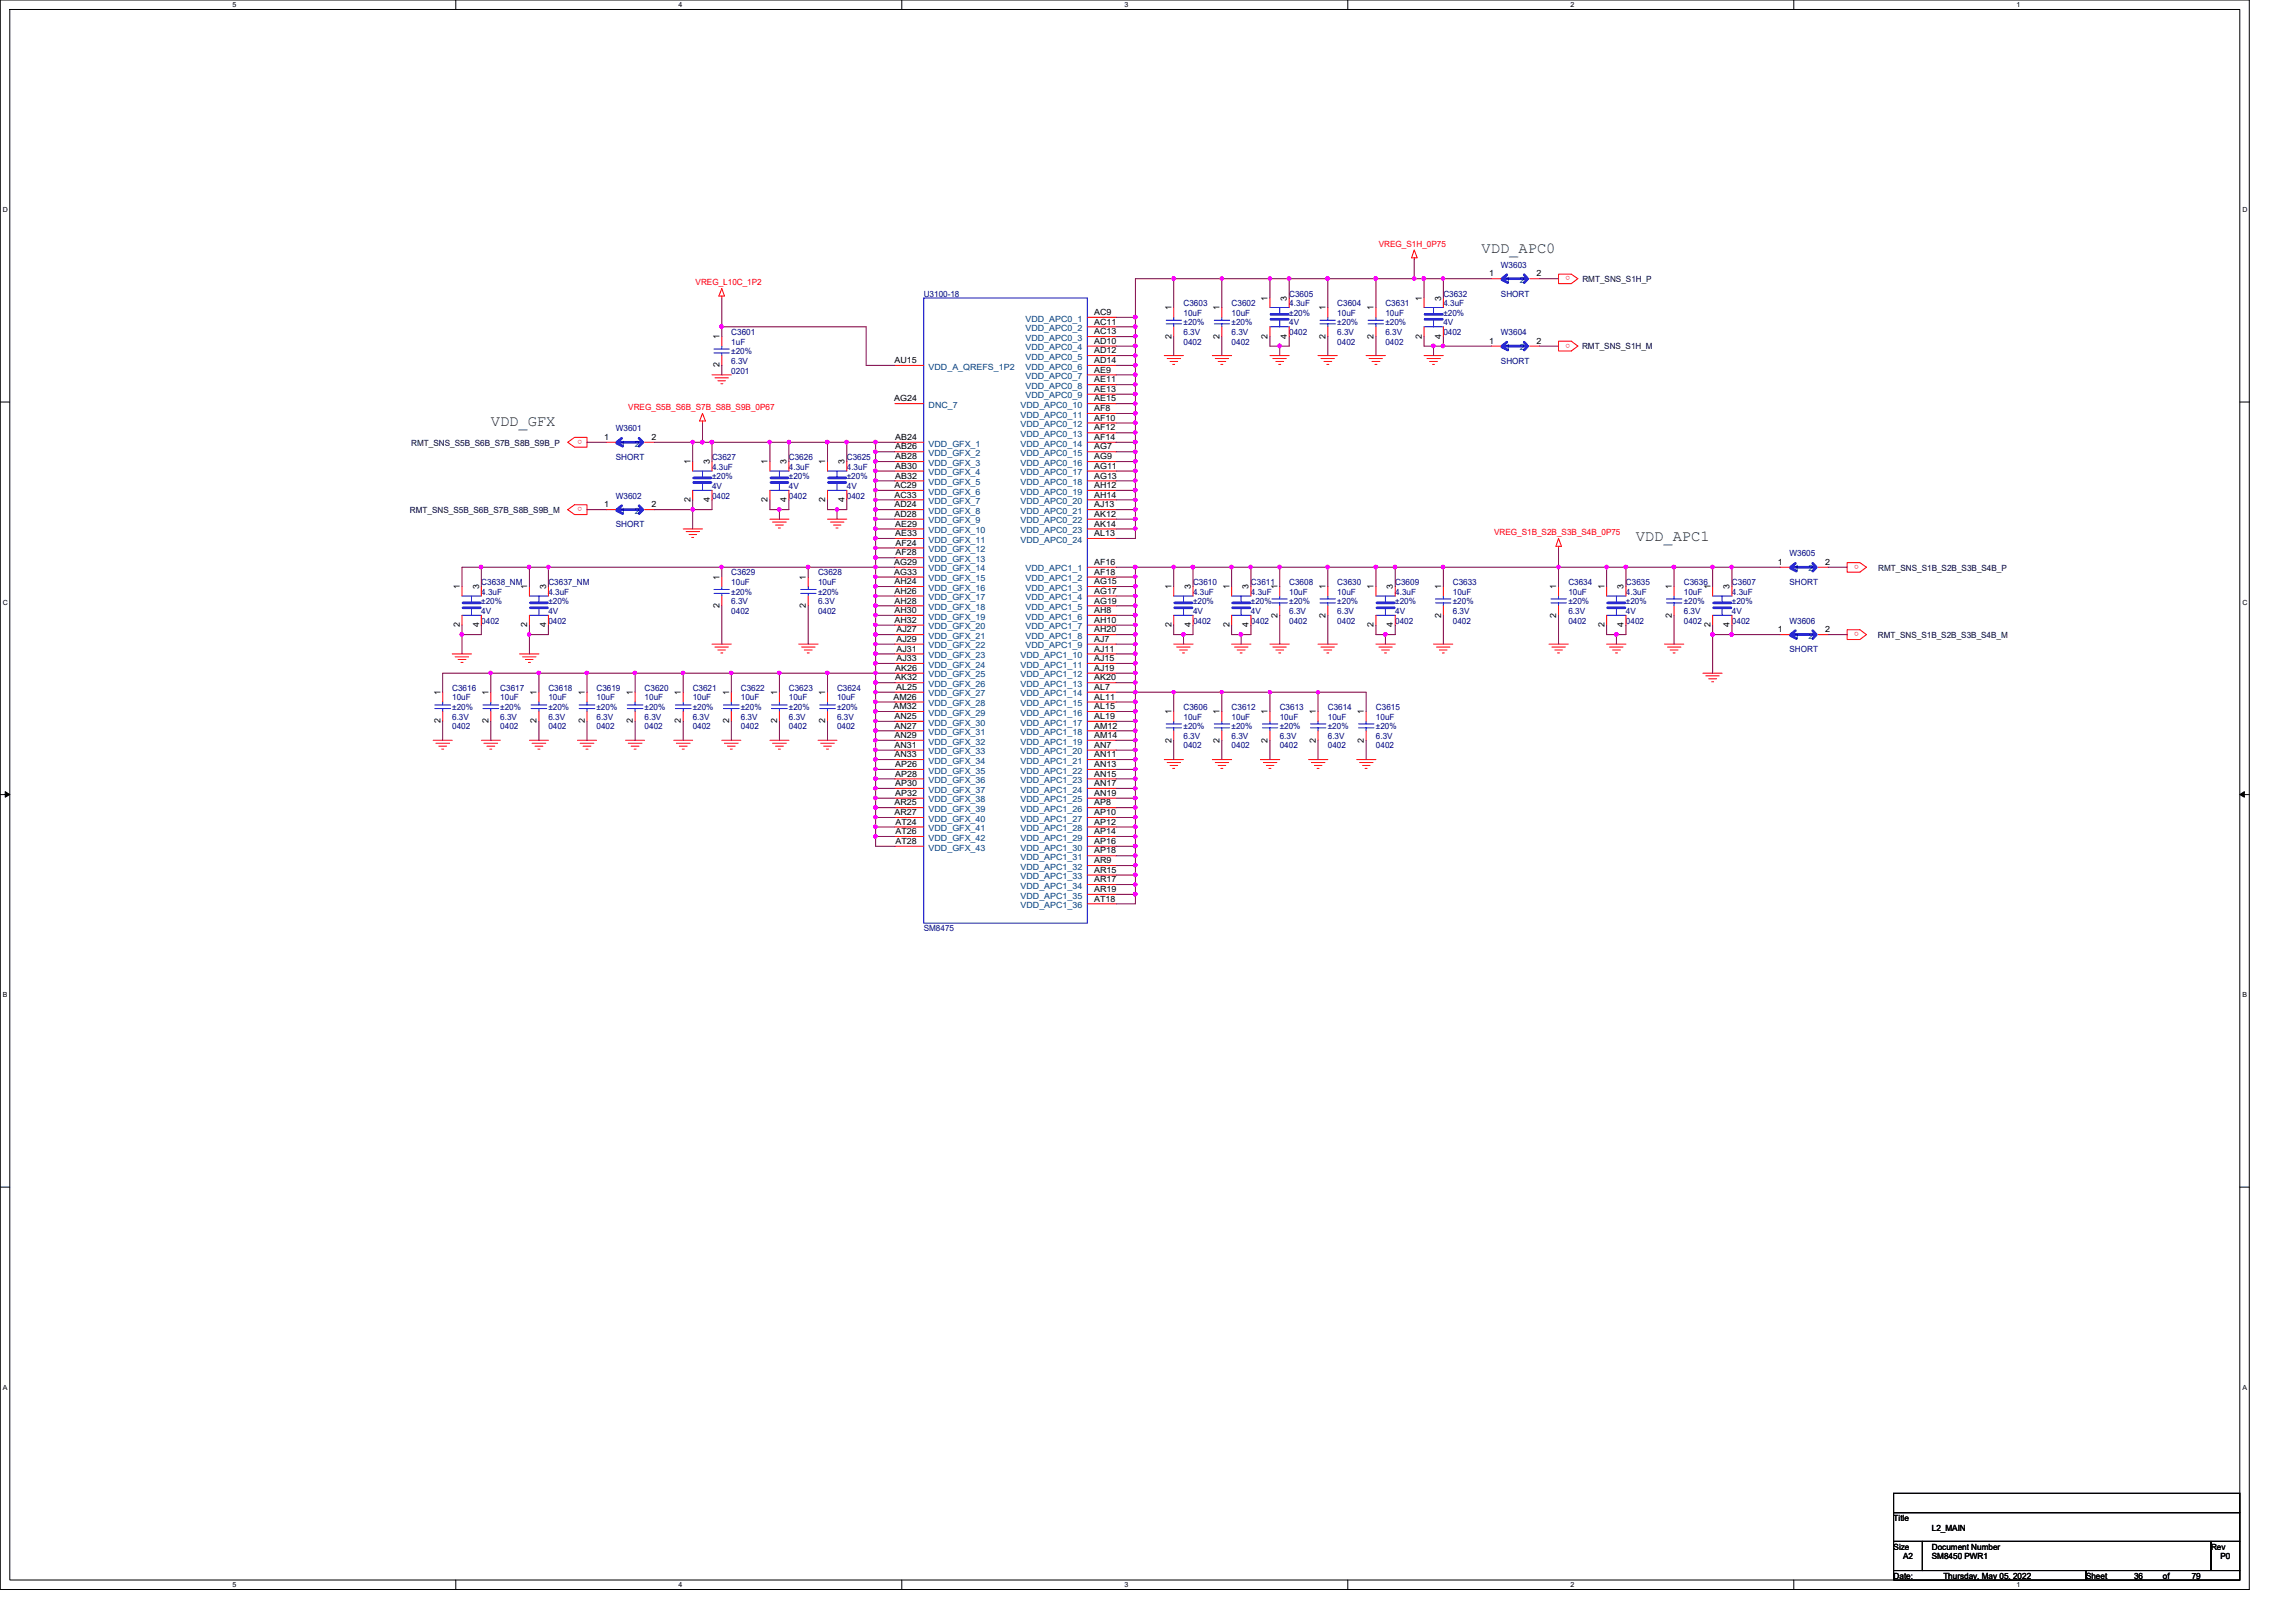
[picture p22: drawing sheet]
<svg xmlns="http://www.w3.org/2000/svg" width="297mm" height="210mm" viewBox="0 0 297 210" stroke-linecap="round" stroke-linejoin="round" font-family="sans-serif">
<defs><g id="words">
<g font-size="2" fill="#008000">
<text x="191.7" y="32.7">VDD_APC0</text>
<text x="63.5" y="55.1">VDD_GFX</text>
<text x="211.6" y="70">VDD_APC1</text>
</g>
<g font-size="1.1" fill="#f00">
<text x="178.4" y="31.9">VREG_S1H_0P75</text>
<text x="203.2" y="35.8" transform="rotate(180 203.2 35.8)">o</text>
<text x="90" y="36.9">VREG_L10C_1P2</text>
<text x="203.2" y="44.5" transform="rotate(180 203.2 44.5)">o</text>
<text x="81.3" y="53.1">VREG_S5B_S6B_S7B_S8B_S9B_0P67</text>
<text x="75.3" y="56.9" transform="rotate(180 75.3 56.9)">o</text>
<text x="75.3" y="65.7" transform="rotate(180 75.3 65.7)">o</text>
<text x="193.3" y="69.3">VREG_S1B_S2B_S3B_S4B_0P75</text>
<text x="240.5" y="73.1" transform="rotate(180 240.5 73.1)">o</text>
<text x="240.5" y="81.8" transform="rotate(180 240.5 81.8)">o</text>
</g>
<g font-size="1.1">
<text x="192.7" y="35.8">1</text>
<text x="198.8" y="35.8">2</text>
<text x="141.6" y="40.8">AC9</text>
<text x="141.6" y="42">AC11</text>
<text x="151.6" y="40.2" transform="rotate(-90 151.6 40.2)">1</text>
<text x="157.8" y="40.2" transform="rotate(-90 157.8 40.2)">1</text>
<text x="164" y="38.9" transform="rotate(-90 164 38.9)">1</text>
<text x="166.5" y="38.9" transform="rotate(-90 166.5 38.9)">3</text>
<text x="171.5" y="40.2" transform="rotate(-90 171.5 40.2)">1</text>
<text x="177.7" y="40.2" transform="rotate(-90 177.7 40.2)">1</text>
<text x="183.9" y="38.9" transform="rotate(-90 183.9 38.9)">1</text>
<text x="186.4" y="38.9" transform="rotate(-90 186.4 38.9)">3</text>
<text x="93.1" y="47.5" transform="rotate(-90 93.1 47.5)">2</text>
<text x="93.1" y="43.9" transform="rotate(-90 93.1 43.9)">1</text>
<text x="115.7" y="47">AU15</text>
<text x="141.6" y="43.3">AC13</text>
<text x="141.6" y="44.5">AD10</text>
<text x="141.6" y="45.7">AD12</text>
<text x="141.6" y="47">AD14</text>
<text x="151.6" y="43.8" transform="rotate(-90 151.6 43.8)">2</text>
<text x="157.8" y="43.8" transform="rotate(-90 157.8 43.8)">2</text>
<text x="164" y="43.8" transform="rotate(-90 164 43.8)">2</text>
<text x="166.5" y="43.8" transform="rotate(-90 166.5 43.8)">4</text>
<text x="171.5" y="43.8" transform="rotate(-90 171.5 43.8)">2</text>
<text x="177.7" y="43.8" transform="rotate(-90 177.7 43.8)">2</text>
<text x="183.9" y="43.8" transform="rotate(-90 183.9 43.8)">2</text>
<text x="186.4" y="43.8" transform="rotate(-90 186.4 43.8)">4</text>
<text x="192.7" y="44.5">1</text>
<text x="198.8" y="44.5">2</text>
<text x="115.7" y="51.9">AG24</text>
<text x="141.6" y="48.2">AE9</text>
<text x="141.6" y="49.5">AE11</text>
<text x="141.6" y="50.7">AE13</text>
<text x="141.6" y="51.9">AE15</text>
<text x="141.6" y="53.2">AF8</text>
<text x="78.1" y="56.9">1</text>
<text x="84.3" y="56.9">2</text>
<text x="115.8" y="56.9">AB24</text>
<text x="115.8" y="58.2">AB26</text>
<text x="115.8" y="59.4">AB28</text>
<text x="141.6" y="54.4">AF10</text>
<text x="141.6" y="55.7">AF12</text>
<text x="141.6" y="56.9">AF14</text>
<text x="141.6" y="58.2">AG7</text>
<text x="141.6" y="59.4">AG9</text>
<text x="78.1" y="65.7">1</text>
<text x="84.3" y="65.7">2</text>
<text x="89.3" y="65" transform="rotate(-90 89.3 65)">2</text>
<text x="89.3" y="60.1" transform="rotate(-90 89.3 60.1)">1</text>
<text x="91.8" y="65" transform="rotate(-90 91.8 65)">4</text>
<text x="91.8" y="60.1" transform="rotate(-90 91.8 60.1)">3</text>
<text x="99.3" y="65" transform="rotate(-90 99.3 65)">2</text>
<text x="99.3" y="60.1" transform="rotate(-90 99.3 60.1)">1</text>
<text x="101.8" y="65" transform="rotate(-90 101.8 65)">4</text>
<text x="101.8" y="60.1" transform="rotate(-90 101.8 60.1)">3</text>
<text x="106.8" y="65" transform="rotate(-90 106.8 65)">2</text>
<text x="106.8" y="60.1" transform="rotate(-90 106.8 60.1)">1</text>
<text x="109.3" y="65" transform="rotate(-90 109.3 65)">4</text>
<text x="109.3" y="60.1" transform="rotate(-90 109.3 60.1)">3</text>
<text x="115.7" y="63.2">AC29</text>
<text x="115.7" y="64.4">AC33</text>
<text x="115.7" y="65.7">AD24</text>
<text x="115.8" y="60.7">AB30</text>
<text x="115.8" y="61.9">AB32</text>
<text x="141.6" y="60.7">AG11</text>
<text x="141.6" y="61.9">AG13</text>
<text x="141.6" y="63.2">AH12</text>
<text x="141.6" y="64.4">AH14</text>
<text x="141.6" y="65.7">AJ13</text>
<text x="115.7" y="66.9">AD28</text>
<text x="115.8" y="68.2">AE29</text>
<text x="115.8" y="69.4">AE33</text>
<text x="115.9" y="70.6">AF24</text>
<text x="115.9" y="71.9">AF28</text>
<text x="141.6" y="66.9">AK12</text>
<text x="141.6" y="68.2">AK14</text>
<text x="141.6" y="69.4">AL13</text>
<text x="59.5" y="76.2" transform="rotate(-90 59.5 76.2)">1</text>
<text x="62" y="76.2" transform="rotate(-90 62 76.2)">3</text>
<text x="68.2" y="76.2" transform="rotate(-90 68.2 76.2)">1</text>
<text x="70.7" y="76.2" transform="rotate(-90 70.7 76.2)">3</text>
<text x="93.1" y="75" transform="rotate(-90 93.1 75)">1</text>
<text x="104.3" y="75" transform="rotate(-90 104.3 75)">1</text>
<text x="115.7" y="73.1">AG29</text>
<text x="115.7" y="74.4">AG33</text>
<text x="115.7" y="75.6">AH24</text>
<text x="115.7" y="76.8">AH26</text>
<text x="141.6" y="73.1">AF16</text>
<text x="141.6" y="74.4">AF18</text>
<text x="141.6" y="75.6">AG15</text>
<text x="141.6" y="76.8">AG17</text>
<text x="151.6" y="76.2" transform="rotate(-90 151.6 76.2)">1</text>
<text x="154" y="76.2" transform="rotate(-90 154 76.2)">3</text>
<text x="159" y="76.2" transform="rotate(-90 159 76.2)">1</text>
<text x="161.5" y="76.2" transform="rotate(-90 161.5 76.2)">3</text>
<text x="165.3" y="76.2" transform="rotate(-90 165.3 76.2)">1</text>
<text x="171.5" y="76.2" transform="rotate(-90 171.5 76.2)">1</text>
<text x="177.7" y="76.2" transform="rotate(-90 177.7 76.2)">1</text>
<text x="180.2" y="76.2" transform="rotate(-90 180.2 76.2)">3</text>
<text x="186.4" y="76.2" transform="rotate(-90 186.4 76.2)">1</text>
<text x="201.3" y="76.2" transform="rotate(-90 201.3 76.2)">1</text>
<text x="207.6" y="76.2" transform="rotate(-90 207.6 76.2)">1</text>
<text x="210.1" y="76.2" transform="rotate(-90 210.1 76.2)">3</text>
<text x="216.3" y="76.2" transform="rotate(-90 216.3 76.2)">1</text>
<text x="221.3" y="76.2" transform="rotate(-90 221.3 76.2)">1</text>
<text x="223.8" y="76.2" transform="rotate(-90 223.8 76.2)">3</text>
<text x="230" y="73.1">1</text>
<text x="236.1" y="73.1">2</text>
<text x="59.5" y="81.2" transform="rotate(-90 59.5 81.2)">2</text>
<text x="62" y="81.2" transform="rotate(-90 62 81.2)">4</text>
<text x="68.2" y="81.2" transform="rotate(-90 68.2 81.2)">2</text>
<text x="70.7" y="81.2" transform="rotate(-90 70.7 81.2)">4</text>
<text x="93.1" y="78.7" transform="rotate(-90 93.1 78.7)">2</text>
<text x="104.3" y="78.7" transform="rotate(-90 104.3 78.7)">2</text>
<text x="115.7" y="78.1">AH28</text>
<text x="115.7" y="79.3">AH30</text>
<text x="115.7" y="80.6">AH32</text>
<text x="116" y="81.8">AJ27</text>
<text x="116" y="83.1">AJ29</text>
<text x="141.6" y="78.1">AG19</text>
<text x="141.6" y="79.3">AH8</text>
<text x="141.6" y="80.6">AH10</text>
<text x="141.6" y="81.8">AH20</text>
<text x="141.6" y="83.1">AJ7</text>
<text x="151.6" y="81.2" transform="rotate(-90 151.6 81.2)">2</text>
<text x="154" y="81.2" transform="rotate(-90 154 81.2)">4</text>
<text x="159" y="81.2" transform="rotate(-90 159 81.2)">2</text>
<text x="161.5" y="81.2" transform="rotate(-90 161.5 81.2)">4</text>
<text x="165.3" y="79.9" transform="rotate(-90 165.3 79.9)">2</text>
<text x="171.5" y="79.9" transform="rotate(-90 171.5 79.9)">2</text>
<text x="177.7" y="81.2" transform="rotate(-90 177.7 81.2)">2</text>
<text x="180.2" y="81.2" transform="rotate(-90 180.2 81.2)">4</text>
<text x="186.4" y="79.9" transform="rotate(-90 186.4 79.9)">2</text>
<text x="201.3" y="79.9" transform="rotate(-90 201.3 79.9)">2</text>
<text x="207.6" y="81.2" transform="rotate(-90 207.6 81.2)">2</text>
<text x="210.1" y="81.2" transform="rotate(-90 210.1 81.2)">4</text>
<text x="216.3" y="79.9" transform="rotate(-90 216.3 79.9)">2</text>
<text x="221.3" y="81.2" transform="rotate(-90 221.3 81.2)">2</text>
<text x="223.8" y="81.2" transform="rotate(-90 223.8 81.2)">4</text>
<text x="230" y="81.8">1</text>
<text x="236.1" y="81.8">2</text>
<text x="57" y="90" transform="rotate(-90 57 90)">1</text>
<text x="63.2" y="90" transform="rotate(-90 63.2 90)">1</text>
<text x="69.4" y="90" transform="rotate(-90 69.4 90)">1</text>
<text x="75.6" y="90" transform="rotate(-90 75.6 90)">1</text>
<text x="81.9" y="90" transform="rotate(-90 81.9 90)">1</text>
<text x="88.1" y="90" transform="rotate(-90 88.1 90)">1</text>
<text x="94.3" y="90" transform="rotate(-90 94.3 90)">1</text>
<text x="100.5" y="90" transform="rotate(-90 100.5 90)">1</text>
<text x="106.8" y="90" transform="rotate(-90 106.8 90)">1</text>
<text x="115.8" y="86.8">AK26</text>
<text x="115.8" y="88.1">AK32</text>
<text x="115.9" y="89.3">AL25</text>
<text x="116" y="84.3">AJ31</text>
<text x="116" y="85.6">AJ33</text>
<text x="141.6" y="84.3">AJ11</text>
<text x="141.6" y="85.6">AJ15</text>
<text x="141.6" y="86.8">AJ19</text>
<text x="141.6" y="88.1">AK20</text>
<text x="141.6" y="89.3">AL7</text>
<text x="57" y="93.6" transform="rotate(-90 57 93.6)">2</text>
<text x="63.2" y="93.6" transform="rotate(-90 63.2 93.6)">2</text>
<text x="69.4" y="93.6" transform="rotate(-90 69.4 93.6)">2</text>
<text x="75.6" y="93.6" transform="rotate(-90 75.6 93.6)">2</text>
<text x="81.9" y="93.6" transform="rotate(-90 81.9 93.6)">2</text>
<text x="88.1" y="93.6" transform="rotate(-90 88.1 93.6)">2</text>
<text x="94.3" y="93.6" transform="rotate(-90 94.3 93.6)">2</text>
<text x="100.5" y="93.6" transform="rotate(-90 100.5 93.6)">2</text>
<text x="106.8" y="93.6" transform="rotate(-90 106.8 93.6)">2</text>
<text x="115.6" y="90.6">AM26</text>
<text x="115.6" y="91.8">AM32</text>
<text x="115.7" y="93">AN25</text>
<text x="115.7" y="94.3">AN27</text>
<text x="115.7" y="95.5">AN29</text>
<text x="141.6" y="90.6">AL11</text>
<text x="141.6" y="91.8">AL15</text>
<text x="141.6" y="93">AL19</text>
<text x="141.6" y="94.3">AM12</text>
<text x="141.6" y="95.5">AM14</text>
<text x="151.6" y="92.5" transform="rotate(-90 151.6 92.5)">1</text>
<text x="157.8" y="92.5" transform="rotate(-90 157.8 92.5)">1</text>
<text x="164" y="92.5" transform="rotate(-90 164 92.5)">1</text>
<text x="170.2" y="92.5" transform="rotate(-90 170.2 92.5)">1</text>
<text x="176.4" y="92.5" transform="rotate(-90 176.4 92.5)">1</text>
<text x="115.7" y="96.8">AN31</text>
<text x="115.7" y="98">AN33</text>
<text x="115.8" y="99.3">AP26</text>
<text x="115.8" y="100.5">AP28</text>
<text x="115.8" y="101.7">AP30</text>
<text x="141.6" y="96.8">AN7</text>
<text x="141.6" y="98">AN11</text>
<text x="141.6" y="99.3">AN13</text>
<text x="141.6" y="100.5">AN15</text>
<text x="141.6" y="101.7">AN17</text>
<text x="151.6" y="96.1" transform="rotate(-90 151.6 96.1)">2</text>
<text x="157.8" y="96.1" transform="rotate(-90 157.8 96.1)">2</text>
<text x="164" y="96.1" transform="rotate(-90 164 96.1)">2</text>
<text x="170.2" y="96.1" transform="rotate(-90 170.2 96.1)">2</text>
<text x="176.4" y="96.1" transform="rotate(-90 176.4 96.1)">2</text>
<text x="115.7" y="104.2">AR25</text>
<text x="115.7" y="105.5">AR27</text>
<text x="115.8" y="103">AP32</text>
<text x="115.9" y="106.7">AT24</text>
<text x="115.9" y="107.9">AT26</text>
<text x="141.6" y="103">AN19</text>
<text x="141.6" y="104.2">AP8</text>
<text x="141.6" y="105.5">AP10</text>
<text x="141.6" y="106.7">AP12</text>
<text x="141.6" y="107.9">AP14</text>
<text x="115.9" y="109.2">AT28</text>
<text x="141.6" y="109.2">AP16</text>
<text x="141.6" y="110.4">AP18</text>
<text x="141.6" y="111.7">AR9</text>
<text x="141.6" y="112.9">AR15</text>
<text x="141.6" y="114.2">AR17</text>
<text x="141.6" y="115.4">AR19</text>
<text x="141.6" y="116.7">AT18</text>
<text x="245" y="196.8">Title</text>
<text x="245" y="200.5">Size</text>
<text x="246.2" y="201.8">A2</text>
<text x="249.9" y="200.5">Document Number</text>
<text x="249.9" y="201.8">SM8450 PWR1</text>
<text x="249.9" y="198.1">L2_MAIN</text>
<text x="286" y="200.5">Rev</text>
<text x="287.3" y="201.8">P0</text>
<text x="245" y="204.3">Date:</text>
<text x="251.4" y="204.3">Thursday, May 05, 2022</text>
<text x="269.9" y="204.3">Sheet</text>
<text x="276.1" y="204.3">36</text>
<text x="279.8" y="204.3">of</text>
<text x="283.5" y="204.3">79</text>
</g>
<g font-size="1.1" fill="#000080">
<text x="194.2" y="34.6">W3603</text>
<text x="119.5" y="38.4">U3100-18</text>
<text x="153.1" y="39.6">C3603</text>
<text x="153.1" y="40.9">10uF</text>
<text x="159.3" y="39.6">C3602</text>
<text x="159.3" y="40.9">10uF</text>
<text x="166.8" y="38.4">C3605</text>
<text x="166.8" y="39.6">4.3uF</text>
<text x="166.8" y="40.9">±20%</text>
<text x="173" y="39.6">C3604</text>
<text x="173" y="40.9">10uF</text>
<text x="179.2" y="39.6">C3631</text>
<text x="179.2" y="40.9">10uF</text>
<text x="186.7" y="38.4">C3632</text>
<text x="186.7" y="39.6">4.3uF</text>
<text x="186.7" y="40.9">±20%</text>
<text x="194.2" y="38.4">SHORT</text>
<text x="94.6" y="43.3">C3601</text>
<text x="94.6" y="44.6">1uF</text>
<text x="94.6" y="47.1">6.3V</text>
<text x="94.6" y="45.8">±20%</text>
<text x="153.1" y="44.6">0402</text>
<text x="153.1" y="43.3">6.3V</text>
<text x="153.1" y="42.1">±20%</text>
<text x="159.3" y="44.6">0402</text>
<text x="159.3" y="43.3">6.3V</text>
<text x="159.3" y="42.1">±20%</text>
<text x="166.8" y="43.3">0402</text>
<text x="166.8" y="42.1">4V</text>
<text x="173" y="44.6">0402</text>
<text x="173" y="43.3">6.3V</text>
<text x="173" y="42.1">±20%</text>
<text x="179.2" y="44.6">0402</text>
<text x="179.2" y="43.3">6.3V</text>
<text x="179.2" y="42.1">±20%</text>
<text x="186.7" y="43.3">0402</text>
<text x="186.7" y="42.1">4V</text>
<text x="194.2" y="43.3">W3604</text>
<text x="194.2" y="47.1">SHORT</text>
<text x="94.6" y="48.3">0201</text>
<text x="79.7" y="55.8">W3601</text>
<text x="79.7" y="59.5">SHORT</text>
<text x="92.1" y="59.5">C3627</text>
<text x="102.1" y="59.5">C3626</text>
<text x="109.6" y="59.5">C3625</text>
<text x="79.7" y="64.5">W3602</text>
<text x="92.1" y="60.8">4.3uF</text>
<text x="92.1" y="64.5">0402</text>
<text x="92.1" y="63.3">4V</text>
<text x="92.1" y="62">±20%</text>
<text x="102.1" y="60.8">4.3uF</text>
<text x="102.1" y="64.5">0402</text>
<text x="102.1" y="63.3">4V</text>
<text x="102.1" y="62">±20%</text>
<text x="109.6" y="60.8">4.3uF</text>
<text x="109.6" y="64.5">0402</text>
<text x="109.6" y="63.3">4V</text>
<text x="109.6" y="62">±20%</text>
<text x="79.7" y="68.2">SHORT</text>
<text x="231.5" y="72">W3605</text>
<text x="62.3" y="75.7">C3638_NM</text>
<text x="62.3" y="77">4.3uF</text>
<text x="70.9" y="75.7">C3637_NM</text>
<text x="70.9" y="77">4.3uF</text>
<text x="94.6" y="74.5">C3629</text>
<text x="94.6" y="75.7">10uF</text>
<text x="94.6" y="77">±20%</text>
<text x="105.8" y="74.5">C3628</text>
<text x="105.8" y="75.7">10uF</text>
<text x="105.8" y="77">±20%</text>
<text x="154.3" y="75.7">C3610</text>
<text x="154.3" y="77">4.3uF</text>
<text x="161.8" y="75.7">C3611</text>
<text x="161.8" y="77">4.3uF</text>
<text x="166.8" y="75.7">C3608</text>
<text x="166.8" y="77">10uF</text>
<text x="173" y="75.7">C3630</text>
<text x="173" y="77">10uF</text>
<text x="180.5" y="75.7">C3609</text>
<text x="180.5" y="77">4.3uF</text>
<text x="188" y="75.7">C3633</text>
<text x="188" y="77">10uF</text>
<text x="202.9" y="75.7">C3634</text>
<text x="202.9" y="77">10uF</text>
<text x="210.4" y="75.7">C3635</text>
<text x="210.4" y="77">4.3uF</text>
<text x="217.8" y="75.7">C3636</text>
<text x="217.8" y="77">10uF</text>
<text x="224.1" y="75.7">C3607</text>
<text x="224.1" y="77">4.3uF</text>
<text x="231.5" y="75.7">SHORT</text>
<text x="62.3" y="80.7">0402</text>
<text x="62.3" y="79.5">4V</text>
<text x="62.3" y="78.2">±20%</text>
<text x="70.9" y="80.7">0402</text>
<text x="70.9" y="79.5">4V</text>
<text x="70.9" y="78.2">±20%</text>
<text x="94.6" y="79.5">0402</text>
<text x="94.6" y="78.2">6.3V</text>
<text x="105.8" y="79.5">0402</text>
<text x="105.8" y="78.2">6.3V</text>
<text x="154.3" y="80.7">0402</text>
<text x="154.3" y="79.5">4V</text>
<text x="154.3" y="78.2">±20%</text>
<text x="161.8" y="80.7">0402</text>
<text x="161.8" y="79.5">4V</text>
<text x="161.8" y="78.2">±20%</text>
<text x="166.8" y="80.7">0402</text>
<text x="166.8" y="79.5">6.3V</text>
<text x="166.8" y="78.2">±20%</text>
<text x="173" y="80.7">0402</text>
<text x="173" y="79.5">6.3V</text>
<text x="173" y="78.2">±20%</text>
<text x="180.5" y="80.7">0402</text>
<text x="180.5" y="79.5">4V</text>
<text x="180.5" y="78.2">±20%</text>
<text x="188" y="80.7">0402</text>
<text x="188" y="79.5">6.3V</text>
<text x="188" y="78.2">±20%</text>
<text x="202.9" y="80.7">0402</text>
<text x="202.9" y="79.5">6.3V</text>
<text x="202.9" y="78.2">±20%</text>
<text x="210.4" y="80.7">0402</text>
<text x="210.4" y="79.5">4V</text>
<text x="210.4" y="78.2">±20%</text>
<text x="217.8" y="80.7">0402</text>
<text x="217.8" y="79.5">6.3V</text>
<text x="217.8" y="78.2">±20%</text>
<text x="224.1" y="80.7">0402</text>
<text x="224.1" y="79.5">4V</text>
<text x="224.1" y="78.2">±20%</text>
<text x="231.5" y="80.7">W3606</text>
<text x="58.5" y="89.4">C3616</text>
<text x="64.7" y="89.4">C3617</text>
<text x="70.9" y="89.4">C3618</text>
<text x="77.2" y="89.4">C3619</text>
<text x="83.4" y="89.4">C3620</text>
<text x="89.6" y="89.4">C3621</text>
<text x="95.8" y="89.4">C3622</text>
<text x="102.1" y="89.4">C3623</text>
<text x="108.3" y="89.4">C3624</text>
<text x="231.5" y="84.4">SHORT</text>
<text x="58.5" y="90.6">10uF</text>
<text x="58.5" y="94.4">0402</text>
<text x="58.5" y="93.1">6.3V</text>
<text x="58.5" y="91.9">±20%</text>
<text x="64.7" y="90.6">10uF</text>
<text x="64.7" y="94.4">0402</text>
<text x="64.7" y="93.1">6.3V</text>
<text x="64.7" y="91.9">±20%</text>
<text x="70.9" y="90.6">10uF</text>
<text x="70.9" y="94.4">0402</text>
<text x="70.9" y="93.1">6.3V</text>
<text x="70.9" y="91.9">±20%</text>
<text x="77.2" y="90.6">10uF</text>
<text x="77.2" y="94.4">0402</text>
<text x="77.2" y="93.1">6.3V</text>
<text x="77.2" y="91.9">±20%</text>
<text x="83.4" y="90.6">10uF</text>
<text x="83.4" y="94.4">0402</text>
<text x="83.4" y="93.1">6.3V</text>
<text x="83.4" y="91.9">±20%</text>
<text x="89.6" y="90.6">10uF</text>
<text x="89.6" y="94.4">0402</text>
<text x="89.6" y="93.1">6.3V</text>
<text x="89.6" y="91.9">±20%</text>
<text x="95.8" y="90.6">10uF</text>
<text x="95.8" y="94.4">0402</text>
<text x="95.8" y="93.1">6.3V</text>
<text x="95.8" y="91.9">±20%</text>
<text x="102.1" y="90.6">10uF</text>
<text x="102.1" y="94.4">0402</text>
<text x="102.1" y="93.1">6.3V</text>
<text x="102.1" y="91.9">±20%</text>
<text x="108.3" y="90.6">10uF</text>
<text x="108.3" y="94.4">0402</text>
<text x="108.3" y="93.1">6.3V</text>
<text x="108.3" y="91.9">±20%</text>
<text x="153.1" y="91.9">C3606</text>
<text x="153.1" y="93.1">10uF</text>
<text x="153.1" y="95.6">6.3V</text>
<text x="153.1" y="94.4">±20%</text>
<text x="159.3" y="91.9">C3612</text>
<text x="159.3" y="93.1">10uF</text>
<text x="159.3" y="95.6">6.3V</text>
<text x="159.3" y="94.4">±20%</text>
<text x="165.6" y="91.9">C3613</text>
<text x="165.6" y="93.1">10uF</text>
<text x="165.6" y="95.6">6.3V</text>
<text x="165.6" y="94.4">±20%</text>
<text x="171.8" y="91.9">C3614</text>
<text x="171.8" y="93.1">10uF</text>
<text x="171.8" y="95.6">6.3V</text>
<text x="171.8" y="94.4">±20%</text>
<text x="178" y="91.9">C3615</text>
<text x="178" y="93.1">10uF</text>
<text x="178" y="95.6">6.3V</text>
<text x="178" y="94.4">±20%</text>
<text x="153.1" y="96.9">0402</text>
<text x="159.3" y="96.9">0402</text>
<text x="165.6" y="96.9">0402</text>
<text x="171.8" y="96.9">0402</text>
<text x="178" y="96.9">0402</text>
<text x="119.5" y="120.5">SM8475</text>
</g>
<g font-size="1.1" fill="#004080">
<text x="132.7" y="41.6">VDD_APC0_1</text>
<text x="194.8" y="36.6">1</text>
<text x="196.6" y="36.6">2</text>
<text x="120.1" y="47.8">VDD_A_QREFS_1P2</text>
<text x="132.7" y="42.8">VDD_APC0_2</text>
<text x="132.7" y="44.1">VDD_APC0_3</text>
<text x="132.7" y="45.3">VDD_APC0_4</text>
<text x="132.7" y="46.6">VDD_APC0_5</text>
<text x="132.7" y="47.8">VDD_APC0_6</text>
<text x="194.8" y="45.3">1</text>
<text x="196.6" y="45.3">2</text>
<text x="120.1" y="52.8">DNC_7</text>
<text x="132" y="52.8">VDD_APC0_10</text>
<text x="132.7" y="49.1">VDD_APC0_7</text>
<text x="132.7" y="50.3">VDD_APC0_8</text>
<text x="132.7" y="51.6">VDD_APC0_9</text>
<text x="80.3" y="57.8">1</text>
<text x="82.1" y="57.8">2</text>
<text x="120.1" y="57.8">VDD_GFX_1</text>
<text x="120.1" y="59">VDD_GFX_2</text>
<text x="132" y="54.1">VDD_APC0_11</text>
<text x="132" y="55.3">VDD_APC0_12</text>
<text x="132" y="56.6">VDD_APC0_13</text>
<text x="132" y="57.8">VDD_APC0_14</text>
<text x="132" y="59">VDD_APC0_15</text>
<text x="120.1" y="60.3">VDD_GFX_3</text>
<text x="120.1" y="61.5">VDD_GFX_4</text>
<text x="120.1" y="62.8">VDD_GFX_5</text>
<text x="120.1" y="64">VDD_GFX_6</text>
<text x="120.1" y="65.2">VDD_GFX_7</text>
<text x="132" y="60.3">VDD_APC0_16</text>
<text x="132" y="61.5">VDD_APC0_17</text>
<text x="132" y="62.8">VDD_APC0_18</text>
<text x="132" y="64">VDD_APC0_19</text>
<text x="132" y="65.2">VDD_APC0_20</text>
<text x="80.3" y="66.5">1</text>
<text x="82.1" y="66.5">2</text>
<text x="120.1" y="69">VDD_GFX_10</text>
<text x="120.1" y="70.2">VDD_GFX_11</text>
<text x="120.1" y="71.5">VDD_GFX_12</text>
<text x="120.1" y="66.5">VDD_GFX_8</text>
<text x="120.1" y="67.7">VDD_GFX_9</text>
<text x="132" y="66.5">VDD_APC0_21</text>
<text x="132" y="67.7">VDD_APC0_22</text>
<text x="132" y="69">VDD_APC0_23</text>
<text x="132" y="70.2">VDD_APC0_24</text>
<text x="120.1" y="72.7">VDD_GFX_13</text>
<text x="120.1" y="74">VDD_GFX_14</text>
<text x="120.1" y="75.2">VDD_GFX_15</text>
<text x="120.1" y="76.5">VDD_GFX_16</text>
<text x="120.1" y="77.7">VDD_GFX_17</text>
<text x="132.7" y="74">VDD_APC1_1</text>
<text x="132.7" y="75.2">VDD_APC1_2</text>
<text x="132.7" y="76.5">VDD_APC1_3</text>
<text x="132.7" y="77.7">VDD_APC1_4</text>
<text x="232.2" y="74">1</text>
<text x="234" y="74">2</text>
<text x="120.1" y="79">VDD_GFX_18</text>
<text x="120.1" y="80.2">VDD_GFX_19</text>
<text x="120.1" y="81.4">VDD_GFX_20</text>
<text x="120.1" y="82.7">VDD_GFX_21</text>
<text x="120.1" y="83.9">VDD_GFX_22</text>
<text x="132.7" y="79">VDD_APC1_5</text>
<text x="132.7" y="80.2">VDD_APC1_6</text>
<text x="132.7" y="81.4">VDD_APC1_7</text>
<text x="132.7" y="82.7">VDD_APC1_8</text>
<text x="132.7" y="83.9">VDD_APC1_9</text>
<text x="232.2" y="82.7">1</text>
<text x="234" y="82.7">2</text>
<text x="120.1" y="85.2">VDD_GFX_23</text>
<text x="120.1" y="86.4">VDD_GFX_24</text>
<text x="120.1" y="87.7">VDD_GFX_25</text>
<text x="120.1" y="88.9">VDD_GFX_26</text>
<text x="132" y="85.2">VDD_APC1_10</text>
<text x="132" y="86.4">VDD_APC1_11</text>
<text x="132" y="87.7">VDD_APC1_12</text>
<text x="132" y="88.9">VDD_APC1_13</text>
<text x="120.1" y="90.1">VDD_GFX_27</text>
<text x="120.1" y="91.4">VDD_GFX_28</text>
<text x="120.1" y="92.6">VDD_GFX_29</text>
<text x="120.1" y="93.9">VDD_GFX_30</text>
<text x="120.1" y="95.1">VDD_GFX_31</text>
<text x="132" y="90.1">VDD_APC1_14</text>
<text x="132" y="91.4">VDD_APC1_15</text>
<text x="132" y="92.6">VDD_APC1_16</text>
<text x="132" y="93.9">VDD_APC1_17</text>
<text x="132" y="95.1">VDD_APC1_18</text>
<text x="120.1" y="96.4">VDD_GFX_32</text>
<text x="120.1" y="97.6">VDD_GFX_33</text>
<text x="120.1" y="98.8">VDD_GFX_34</text>
<text x="120.1" y="100.1">VDD_GFX_35</text>
<text x="120.1" y="101.3">VDD_GFX_36</text>
<text x="132" y="96.4">VDD_APC1_19</text>
<text x="132" y="97.6">VDD_APC1_20</text>
<text x="132" y="98.8">VDD_APC1_21</text>
<text x="132" y="100.1">VDD_APC1_22</text>
<text x="132" y="101.3">VDD_APC1_23</text>
<text x="120.1" y="102.6">VDD_GFX_37</text>
<text x="120.1" y="103.8">VDD_GFX_38</text>
<text x="120.1" y="105.1">VDD_GFX_39</text>
<text x="120.1" y="106.3">VDD_GFX_40</text>
<text x="120.1" y="107.6">VDD_GFX_41</text>
<text x="132" y="102.6">VDD_APC1_24</text>
<text x="132" y="103.8">VDD_APC1_25</text>
<text x="132" y="105.1">VDD_APC1_26</text>
<text x="132" y="106.3">VDD_APC1_27</text>
<text x="132" y="107.6">VDD_APC1_28</text>
<text x="120.1" y="108.8">VDD_GFX_42</text>
<text x="120.1" y="110.1">VDD_GFX_43</text>
<text x="132" y="108.8">VDD_APC1_29</text>
<text x="132" y="110.1">VDD_APC1_30</text>
<text x="132" y="111.3">VDD_APC1_31</text>
<text x="132" y="112.6">VDD_APC1_32</text>
<text x="132" y="113.8">VDD_APC1_33</text>
<text x="132" y="115">VDD_APC1_34</text>
<text x="132" y="116.3">VDD_APC1_35</text>
<text x="132" y="117.5">VDD_APC1_36</text>
</g>
<g font-size="1.1" fill="#000040">
<text x="204.7" y="36.5">RMT_SNS_S1H_P</text>
<text x="204.7" y="45.2">RMT_SNS_S1H_M</text>
<text x="53.2" y="57.7">RMT_SNS_S5B_S6B_S7B_S8B_S9B_P</text>
<text x="53" y="66.4">RMT_SNS_S5B_S6B_S7B_S8B_S9B_M</text>
<text x="243" y="73.9">RMT_SNS_S1B_S2B_S3B_S4B_P</text>
<text x="242.9" y="82.5">RMT_SNS_S1B_S2B_S3B_S4B_M</text>
</g>
<g font-size=".9">
<text x="30.1" y=".9">5</text>
<text x="87.8" y=".9">4</text>
<text x="145.5" y=".9">3</text>
<text x="203.2" y=".9">2</text>
<text x="260.9" y=".9">1</text>
<text x=".4" y="27.4">D</text>
<text x="290.1" y="27.4">D</text>
<text x=".4" y="78.2">C</text>
<text x="290.1" y="78.2">C</text>
<text x=".4" y="129">B</text>
<text x="290.1" y="129">B</text>
<text x=".4" y="179.8">A</text>
<text x="290.1" y="179.8">A</text>
<text x="30.1" y="205.4">5</text>
<text x="87.8" y="205.4">4</text>
<text x="145.5" y="205.4">3</text>
<text x="203.2" y="205.4">2</text>
<text x="260.9" y="205.4">1</text>
</g>
</g></defs>
<path d="M0 0h291v205.7h-291zM1.3 1.2h288.5v203.3h-288.5z" fill="none" stroke="#000" stroke-width=".13"/>
<g fill="#fff">
<path d="M30.1 .1h.5v1h-.5z"/>
<path d="M30.1 204.6h.5v1h-.5z"/>
</g>
<path d="M59 0v1.2M59 204.5v1.2" fill="none" stroke="#000" stroke-width=".13"/>
<g fill="#fff">
<path d="M87.8 .1h.5v1h-.5z"/>
<path d="M87.8 204.6h.5v1h-.5z"/>
</g>
<path d="M116.7 0v1.2M116.7 204.5v1.2" fill="none" stroke="#000" stroke-width=".13"/>
<g fill="#fff">
<path d="M145.5 .1h.5v1h-.5z"/>
<path d="M145.5 204.6h.5v1h-.5z"/>
</g>
<path d="M174.4 0v1.2M174.4 204.5v1.2" fill="none" stroke="#000" stroke-width=".13"/>
<g fill="#fff">
<path d="M203.2 .1h.5v1h-.5z"/>
<path d="M203.2 204.6h.5v1h-.5z"/>
</g>
<path d="M232.1 0v1.2M232.1 204.5v1.2" fill="none" stroke="#000" stroke-width=".13"/>
<g fill="#fff">
<path d="M260.9 .1h.5v1h-.5z"/>
<path d="M260.9 204.6h.5v1h-.5z"/>
<path d="M.4 26.6h.6v1h-.6z"/>
<path d="M290.1 26.6h.6v1h-.6z"/>
<path d="M.4 77.4h.6v1h-.6z"/>
<path d="M290.1 77.4h.6v1h-.6z"/>
</g>
<path d="M0 52h1.3M289.8 52h1.2" fill="none" stroke="#000" stroke-width=".13"/>
<g fill="#fff">
<path d="M.4 128.2h.6v1h-.6z"/>
<path d="M290.1 128.2h.6v1h-.6z"/>
</g>
<path d="M0 102.8h1.3M.7 102.4l.6 .4-.6 .4zM289.8 102.8h1.2M289.8 102.8l.6-.4v.8z" fill="none" stroke="#000" stroke-width=".13"/>
<path d="M.7 102.4l.6 .4-.6 .4zM289.8 102.8l.6-.4v.8z" fill="#000"/>
<g fill="#fff">
<path d="M.4 179h.5v1h-.5z"/>
<path d="M290.1 179h.6v1h-.6z"/>
</g>
<path d="M0 153.6h1.3M289.8 153.6h1.2M245 193.3h44.8v2.4h-44.8zM245 195.7h44.8v3.8h-44.8zM245 199.5h3.7v3.7h-3.7zM248.7 199.5h37.3v3.7h-37.3zM286 199.5h3.8v3.7h-3.8zM245 203.2h24.9v1.3h-24.9zM269.9 203.2h19.9v1.3h-19.9z" fill="none" stroke="#000" stroke-width=".13"/>
<g fill="none" stroke="#f00" stroke-width=".13">
<path d="M93.4 37.3l.3 1h-.7zM93.4 38.3v.3M151.8 39.8v1.3M158.1 39.8v1.3M164.3 38.6v1.2M166.8 38.6v1.2M171.8 39.8v1.3M178 39.8v1.3M183 33.4v.2M183 32.3l.3 1.1h-.7zM184.2 38.6v1.2M186.7 38.6v1.2"/>
<path d="M193 36.1h1.2M197.9 36.1h1.3M201.6 35.5h1.7l.8 .6-.8 .6h-1.7zM73.4 57.2l.9-.6h1.6v1.3h-1.6zM78.4 57.2h1.3M83.4 57.2h1.3M89.6 59.7v1.3M90.9 53.5l.4 1h-.8zM90.9 54.5v.2M92.1 48.5h2.5M92.1 59.7v1.3M92.5 48.9h1.7"/>
<path d="M92.9 49.3h.9M93.3 49.7h.2M93.4 43.6v1.2M93.4 46v1.3M99.6 59.7v1.3M102.1 59.7v1.3M107.1 59.7v1.3M109.6 59.7v1.3M115.8 52.2h3.7M115.8 47.3h3.7M115.8 57.2h3.7M115.8 58.5h3.7"/>
<path d="M115.8 59.7h3.7M140.7 41.1h3.7M140.7 52.2h3.7M140.7 53.5h3.7M140.7 54.7h3.7M140.7 56h3.7M140.7 57.2h3.7M140.7 58.5h3.7M140.7 59.7h3.7M140.7 42.3h3.7M140.7 43.6h3.7M140.7 44.8h3.7"/>
<path d="M140.7 46h3.7M140.7 47.3h3.7M140.7 48.5h3.7M140.7 49.8h3.7M140.7 51h3.7M150.6 46h2.5M151 46.4h1.7M151.4 46.8h1M151.7 47.2h.3M151.8 42.3v1.3M156.8 46h2.5M157.2 46.4h1.8"/>
<path d="M157.6 46.8h1M157.9 47.2h.3M158.1 42.3v1.3M164.3 46h2.5M164.3 42.3v1.3M164.7 46.4h1.7M165.1 46.8h1M165.4 47.2h.3M166.8 42.3v1.3M170.5 46h2.5M170.9 46.4h1.7M171.3 46.8h1"/>
<path d="M171.7 47.2h.2M171.8 42.3v1.3M176.7 46h2.5M177.1 46.4h1.8M177.5 46.8h1M177.9 47.2h.2M178 42.3v1.3M184.2 46h2.5M184.2 42.3v1.3M184.6 46.4h1.7M185 46.8h1M185.3 47.2h.3"/>
<path d="M186.7 42.3v1.3M193 44.8h1.2M197.9 44.8h1.3M201.6 44.2h1.7l.8 .6-.8 .6h-1.7zM59.8 75.9v1.2M59.8 79.6v1.3M62.3 75.9v1.2M62.3 79.6v1.3M68.5 75.9v1.2M68.5 79.6v1.3M70.9 75.9v1.2M70.9 79.6v1.3"/>
<path d="M73.4 66l.9-.7h1.6v1.3h-1.6zM78.4 66h1.3M83.4 66h1.3M88.4 68.5h2.5M88.8 68.8h1.7M89.2 69.2h.9M89.5 69.6h.2M89.6 63.5v1.2M92.1 63.5v1.2M93.4 74.7v1.2M93.4 77.1v1.3M99.6 67.2h2.5"/>
<path d="M99.6 63.5v1.2M99.9 67.6h1.8M100.3 67.9h1M100.7 68.3h.3M102.1 63.5v1.2M104.6 74.7v1.2M104.6 77.1v1.3M107.1 67.2h2.5M107.1 63.5v1.2M107.4 67.6h1.8M107.8 67.9h1M108.2 68.3h.2"/>
<path d="M109.6 63.5v1.2M115.8 68.5h3.7M115.8 69.7h3.7M115.8 70.9h3.7M115.8 72.2h3.7M115.8 73.4h3.7M115.8 74.7h3.7M115.8 75.9h3.7M115.8 77.1h3.7M115.8 78.4h3.7M115.8 79.6h3.7M115.8 61h3.7"/>
<path d="M115.8 62.2h3.7M115.8 63.5h3.7M115.8 64.7h3.7M115.8 66h3.7M115.8 67.2h3.7M140.7 61h3.7M140.7 62.2h3.7M140.7 63.5h3.7M140.7 64.7h3.7M140.7 66h3.7M140.7 67.2h3.7M140.7 68.5h3.7"/>
<path d="M140.7 69.7h3.7M140.7 73.4h3.7M140.7 74.7h3.7M140.7 75.9h3.7M140.7 77.1h3.7M140.7 78.4h3.7M140.7 79.6h3.7M151.8 75.9v1.2M151.8 79.6v1.3M154.3 75.9v1.2M154.3 79.6v1.3M159.3 75.9v1.2"/>
<path d="M159.3 79.6v1.3M161.8 75.9v1.2M161.8 79.6v1.3M165.6 75.9v1.2M165.6 78.4v1.2M171.8 75.9v1.2M171.8 78.4v1.2M178 75.9v1.2M178 79.6v1.3M180.5 75.9v1.2M180.5 79.6v1.3M186.7 75.9v1.2"/>
<path d="M186.7 78.4v1.2M201.6 69.7l.4 1h-.7zM201.6 70.7v.2M201.6 75.9v1.2M201.6 78.4v1.2M207.9 75.9v1.2M207.9 79.6v1.3M210.4 75.9v1.2M210.4 79.6v1.3M216.6 75.9v1.2M216.6 78.4v1.2M221.6 75.9v1.2"/>
<path d="M221.6 79.6v1.3M224.1 75.9v1.2M224.1 79.6v1.3M230.3 73.4h1.2M235.2 73.4h1.3M239 72.8h1.6l.9 .6-.9 .6h-1.6zM56 95.8h2.5M56.4 96.2h1.8M56.8 96.6h1M57.1 96.9h.3M57.3 89.6v1.2M57.3 92.1v1.2"/>
<path d="M58.5 84.6h2.5M58.9 85h1.7M59.3 85.3h1M59.6 85.7h.3M62.3 95.8h2.4M62.6 96.2h1.8M63 96.6h1M63.4 96.9h.2M63.5 89.6v1.2M63.5 92.1v1.2M67.2 84.6h2.5M67.6 85h1.7"/>
<path d="M68 85.3h1M68.4 85.7h.2M68.5 95.8h2.4M68.8 96.2h1.8M69.2 96.6h1M69.6 96.9h.2M69.7 89.6v1.2M69.7 92.1v1.2M74.7 95.8h2.5M75.1 96.2h1.7M75.4 96.6h1.1M75.8 96.9h.3"/>
<path d="M75.9 89.6v1.2M75.9 92.1v1.2M80.9 95.8h2.5M81.3 96.2h1.8M81.7 96.6h1M82 96.9h.3M82.2 89.6v1.2M82.2 92.1v1.2M87.2 95.8h2.4M87.5 96.2h1.8M87.9 96.6h1M88.3 96.9h.2"/>
<path d="M88.4 89.6v1.2M88.4 92.1v1.2M92.1 83.4h2.5M92.5 83.7h1.7M92.9 84.1h.9M93.3 84.5h.2M93.4 95.8h2.4M93.7 96.2h1.8M94.1 96.6h1M94.5 96.9h.2M94.6 89.6v1.2M94.6 92.1v1.2"/>
<path d="M99.6 95.8h2.5M99.9 96.2h1.8M100.3 96.6h1M100.7 96.9h.3M100.8 89.6v1.2M100.8 92.1v1.2M103.3 83.4h2.5M103.7 83.7h1.7M104.1 84.1h1M104.4 84.5h.3M105.8 95.8h2.5M106.2 96.2h1.7"/>
<path d="M106.5 96.6h1.1M106.9 96.9h.3M107.1 89.6v1.2M107.1 92.1v1.2M115.8 80.9h3.7M115.8 82.1h3.7M115.8 83.4h3.7M115.8 84.6h3.7M115.8 85.9h3.7M115.8 87.1h3.7M115.8 88.3h3.7M115.8 89.6h3.7"/>
<path d="M115.8 90.8h3.7M115.8 92.1h3.7M115.8 93.3h3.7M115.8 94.6h3.7M115.8 95.8h3.7M115.8 97.1h3.7M115.8 98.3h3.7M115.8 99.6h3.7M140.7 84.6h3.7M140.7 85.9h3.7M140.7 87.1h3.7M140.7 88.3h3.7"/>
<path d="M140.7 89.6h3.7M140.7 90.8h3.7M140.7 92.1h3.7M140.7 93.3h3.7M140.7 94.6h3.7M140.7 95.8h3.7M140.7 97.1h3.7M140.7 98.3h3.7M140.7 99.6h3.7M140.7 80.9h3.7M140.7 82.1h3.7M140.7 83.4h3.7"/>
<path d="M150.6 98.3h2.5M151 98.7h1.7M151.4 99.1h1M151.7 99.4h.3M151.8 83.4h2.5M151.8 92.1v1.2M151.8 94.6v1.2M152.2 83.7h1.8M152.6 84.1h1M153 84.5h.2M156.8 98.3h2.5M157.2 98.7h1.8"/>
<path d="M157.6 99.1h1M157.9 99.4h.3M158.1 92.1v1.2M158.1 94.6v1.2M159.3 83.4h2.5M159.7 83.7h1.8M160.1 84.1h1M160.4 84.5h.3M163.1 98.3h2.5M163.4 98.7h1.8M163.8 99.1h1M164.2 99.4h.2"/>
<path d="M164.3 83.4h2.5M164.3 92.1v1.2M164.3 94.6v1.2M164.7 83.7h1.7M165.1 84.1h1M165.4 84.5h.3M169.3 98.3h2.5M169.7 98.7h1.7M170 99.1h1M170.4 99.4h.2M170.5 83.4h2.5M170.5 92.1v1.2"/>
<path d="M170.5 94.6v1.2M170.9 83.7h1.7M171.3 84.1h1M171.7 84.5h.2M175.5 98.3h2.5M175.9 98.7h1.7M176.3 99.1h.9M176.6 99.4h.3M176.7 92.1v1.2M176.7 94.6v1.2M178 83.4h2.5M178.4 83.7h1.7"/>
<path d="M178.7 84.1h1M179.1 84.5h.3M185.5 83.4h2.5M185.8 83.7h1.8M186.2 84.1h1M186.6 84.5h.3M200.4 83.4h2.5M200.8 83.7h1.7M201.2 84.1h.9M201.5 84.5h.3M207.9 83.4h2.5M208.2 83.7h1.8"/>
<path d="M208.6 84.1h1M209 84.5h.3M215.3 83.4h2.5M215.7 83.7h1.8M216.1 84.1h1M216.4 84.5h.3M220.3 87.1h2.5M220.7 87.5h1.7M221.1 87.8h1M221.4 88.2h.3M230.3 82.1h1.2M235.2 82.1h1.3"/>
<path d="M239 81.5h1.6l.9 .6-.9 .7h-1.6zM115.8 100.8h3.7M115.8 102h3.7M115.8 103.3h3.7M115.8 104.5h3.7M115.8 105.8h3.7M115.8 107h3.7M115.8 108.2h3.7M115.8 109.5h3.7M140.7 100.8h3.7M140.7 102h3.7M140.7 103.3h3.7"/>
<path d="M140.7 104.5h3.7M140.7 105.8h3.7M140.7 107h3.7M140.7 108.2h3.7M140.7 109.5h3.7M140.7 110.7h3.7M140.7 112h3.7M140.7 113.2h3.7M140.7 114.5h3.7M140.7 115.7h3.7M140.7 117h3.7"/>
</g>
<g fill="none" stroke="#00f" stroke-width=".13">
<path d="M119.5 38.6h21.2v80.9h-21.2zM164.3 39.8h2.5M165.6 39.8v.8M184.2 39.8h2.5M185.5 39.8v.8M92.4 45.2h2M92.4 45.7h2M93.4 44.8v.4M93.4 45.7v.3M150.9 41.4h2M150.9 41.9h2M151.8 41.1v.3"/>
<path d="M151.8 41.9v.4M157.1 41.4h2M157.1 41.9h2M158.1 41.1v.3M158.1 41.9v.4M164.3 42.3h2.5M165.6 41.4v.9M170.8 41.4h2M170.8 41.9h2M171.8 41.1v.3M171.8 41.9v.4M177 41.4h2"/>
<path d="M177 41.9h2M178 41.1v.3M178 41.9v.4M184.2 42.3h2.5M185.5 41.4v.9M59.8 79.6h2.5M59.8 77.1h2.5M61 77.1v.8M61 78.8v.8M68.5 79.6h2.4M68.5 77.1h2.4M69.7 77.1v.8"/>
<path d="M69.7 78.8v.8M89.6 63.5h2.5M89.6 61h2.5M90.9 61v.7M90.9 62.6v.9M92.4 76.3h2M92.4 76.8h2M93.4 75.9v.4M93.4 76.8v.3M99.6 63.5h2.5M99.6 61h2.5M100.8 61v.7"/>
<path d="M100.8 62.6v.9M103.6 76.3h2M103.6 76.8h2M104.6 75.9v.4M104.6 76.8v.3M107.1 63.5h2.5M107.1 61h2.5M108.3 61v.7M108.3 62.6v.9M151.8 79.6h2.5M151.8 77.1h2.5M153.1 77.1v.8"/>
<path d="M153.1 78.8v.8M159.3 79.6h2.5M159.3 77.1h2.5M160.6 77.1v.8M160.6 78.8v.8M164.5 77.5h2M164.5 78h2M165.6 77.1v.4M165.6 78v.4M170.8 77.5h2M170.8 78h2M171.8 77.1v.4"/>
<path d="M171.8 78v.4M178 79.6h2.5M178 77.1h2.5M179.2 77.1v.8M179.2 78.8v.8M185.7 77.5h2M185.7 78h2M186.7 77.1v.4M186.7 78v.4M200.7 77.5h1.9M200.7 78h1.9M201.6 77.1v.4"/>
<path d="M201.6 78v.4M207.9 79.6h2.5M207.9 77.1h2.5M209.1 77.1v.8M209.1 78.8v.8M215.6 77.5h2M215.6 78h2M216.6 77.1v.4M216.6 78v.4M221.6 79.6h2.5M221.6 77.1h2.5M222.8 77.1v.8"/>
<path d="M222.8 78.8v.8M56.3 91.2h2M56.3 91.7h2M57.3 90.8v.4M57.3 91.7v.4M62.5 91.2h2M62.5 91.7h2M63.5 90.8v.4M63.5 91.7v.4M68.7 91.2h2M68.7 91.7h2M69.7 90.8v.4"/>
<path d="M69.7 91.7v.4M74.9 91.2h2.1M74.9 91.7h2.1M75.9 90.8v.4M75.9 91.7v.4M81.1 91.2h2.1M81.1 91.7h2.1M82.2 90.8v.4M82.2 91.7v.4M87.4 91.2h2M87.4 91.7h2M88.4 90.8v.4"/>
<path d="M88.4 91.7v.4M93.6 91.2h2M93.6 91.7h2M94.6 90.8v.4M94.6 91.7v.4M99.8 91.2h2.1M99.8 91.7h2.1M100.8 90.8v.4M100.8 91.7v.4M106 91.2h2.1M106 91.7h2.1M107.1 90.8v.4"/>
<path d="M107.1 91.7v.4M150.9 93.7h2M150.9 94.2h2M151.8 93.3v.4M151.8 94.2v.4M157.1 93.7h2M157.1 94.2h2M158.1 93.3v.4M158.1 94.2v.4M163.3 93.7h2M163.3 94.2h2M164.3 93.3v.4"/>
<path d="M164.3 94.2v.4M169.5 93.7h2M169.5 94.2h2M170.5 93.3v.4M170.5 94.2v.4M175.8 93.7h2M175.8 94.2h2M176.7 93.3v.4M176.7 94.2v.4"/>
</g>
<g fill="none" stroke="#00f" stroke-width=".34">
<path d="M194.3 36.2l.8 .4M194.6 36.1h2.7M194.9 35.6l-.6 .5M197.2 35.6l.3 .3M197.7 36.1l-.5 .5M79.8 57.4l.8 .3M80 57.2h2.8M80.4 56.7l-.6 .5M82.7 56.7l.4 .4M83.2 57.2l-.5 .5M164.4 40.7h2.3M164.4 41.3h2.3"/>
<path d="M184.4 40.7h2.2M184.4 41.3h2.2M194.3 44.9l.8 .4M194.6 44.8h2.7M194.9 44.3l-.6 .5M197.2 44.3l.3 .4M197.7 44.8l-.5 .5M59.9 78h2.2M59.9 78.7h2.2M68.6 78h2.2M68.6 78.7h2.2M79.8 66.1l.8 .4"/>
<path d="M80 66h2.8M80.4 65.4l-.6 .6M82.7 65.4l.4 .4M83.2 66l-.5 .5M89.7 61.8h2.3M89.7 62.4h2.3M99.7 61.8h2.2M99.7 62.4h2.2M107.2 61.8h2.2M107.2 62.4h2.2M152 78h2.2M152 78.7h2.2"/>
<path d="M159.5 78h2.2M159.5 78.7h2.2M178.1 78h2.3M178.1 78.7h2.3M208 78h2.2M208 78.7h2.2M221.7 78h2.2M221.7 78.7h2.2M231.6 73.5l.8 .4M231.9 73.4h2.8M232.3 72.9l-.7 .5M234.5 72.9l.4 .4"/>
<path d="M235 73.4l-.5 .5M231.6 82.3l.8 .3M231.9 82.1h2.8M232.3 81.6l-.7 .5M234.5 81.6l.4 .4M235 82.1l-.5 .5"/>
</g>
<path d="M144.4 73.4h2.5M201.6 70.9v2.5" fill="none" stroke="#800040" stroke-width=".13"/>
<path d="M146.7 73.2h.3l.1 .2-.1 .1-.1 .1-.2-.1z" fill-rule="evenodd" fill="#f0f"/>
<path d="M146.7 73.2h.3l.1 .2-.1 .1-.1 .1-.2-.1z" fill="none" stroke="#f0f" stroke-width=".13"/>
<path d="M151.8 73.4h-4.9v1.3" fill="none" stroke="#800040" stroke-width=".13"/>
<path d="M151.7 73.2h.3l.1 .2-.1 .1-.2 .1-.1-.1z" fill-rule="evenodd" fill="#f0f"/>
<path d="M151.7 73.2h.3l.1 .2-.1 .1-.2 .1-.1-.1z" fill="none" stroke="#f0f" stroke-width=".13"/>
<path d="M151.8 75.9v-2.5h2.5v2.5" fill="none" stroke="#800040" stroke-width=".13"/>
<path d="M154.1 73.2h.4l.1 .2-.1 .1-.2 .1-.2-.1z" fill-rule="evenodd" fill="#f0f"/>
<path d="M154.1 73.2h.4l.1 .2-.1 .1-.2 .1-.2-.1z" fill="none" stroke="#f0f" stroke-width=".13"/>
<path d="M154.3 73.4h5" fill="none" stroke="#800040" stroke-width=".13"/>
<path d="M159.1 73.2h.4l.1 .2-.1 .1-.2 .1-.2-.1z" fill-rule="evenodd" fill="#f0f"/>
<path d="M159.1 73.2h.4l.1 .2-.1 .1-.2 .1-.2-.1z" fill="none" stroke="#f0f" stroke-width=".13"/>
<path d="M165.6 73.4h-6.3v2.5" fill="none" stroke="#800040" stroke-width=".13"/>
<path d="M165.4 73.2h.3l.1 .2-.1 .1-.2 .1-.1-.1z" fill-rule="evenodd" fill="#f0f"/>
<path d="M165.4 73.2h.3l.1 .2-.1 .1-.2 .1-.1-.1z" fill="none" stroke="#f0f" stroke-width=".13"/>
<path d="M161.6 73.2h.3l.1 .2-.1 .1-.1 .1-.2-.1z" fill-rule="evenodd" fill="#f0f"/>
<path d="M161.6 73.2h.3l.1 .2-.1 .1-.1 .1-.2-.1z" fill="none" stroke="#f0f" stroke-width=".13"/>
<path d="M161.8 73.4v2.5M171.8 73.4h-6.2v2.5M171.8 73.4v2.5M171.8 73.4h6.2" fill="none" stroke="#800040" stroke-width=".13"/>
<path d="M171.6 73.2h.3l.1 .2-.1 .1-.2 .1-.1-.1z" fill-rule="evenodd" fill="#f0f"/>
<path d="M171.6 73.2h.3l.1 .2-.1 .1-.2 .1-.1-.1z" fill="none" stroke="#f0f" stroke-width=".13"/>
<path d="M180.5 73.4h-2.5v2.5" fill="none" stroke="#800040" stroke-width=".13"/>
<path d="M177.8 73.2h.3l.1 .2-.1 .1-.1 .1-.2-.1z" fill-rule="evenodd" fill="#f0f"/>
<path d="M177.8 73.2h.3l.1 .2-.1 .1-.1 .1-.2-.1z" fill="none" stroke="#f0f" stroke-width=".13"/>
<path d="M180.5 73.4h6.2" fill="none" stroke="#800040" stroke-width=".13"/>
<path d="M186.5 73.2h.3l.1 .2-.1 .1-.1 .1-.2-.1z" fill-rule="evenodd" fill="#f0f"/>
<path d="M186.5 73.2h.3l.1 .2-.1 .1-.1 .1-.2-.1z" fill="none" stroke="#f0f" stroke-width=".13"/>
<path d="M180.3 73.2h.3l.1 .2-.1 .1-.1 .1-.2-.1z" fill-rule="evenodd" fill="#f0f"/>
<path d="M180.3 73.2h.3l.1 .2-.1 .1-.1 .1-.2-.1z" fill="none" stroke="#f0f" stroke-width=".13"/>
<path d="M180.5 73.4v2.5M201.6 73.4h-14.9v2.5" fill="none" stroke="#800040" stroke-width=".13"/>
<path d="M201.5 73.2h.3v.2v.1l-.2 .1-.1-.1z" fill-rule="evenodd" fill="#f0f"/>
<path d="M201.5 73.2h.3v.2v.1l-.2 .1-.1-.1z" fill="none" stroke="#f0f" stroke-width=".13"/>
<path d="M207.9 73.4h-6.3v2.5M207.9 73.4v2.5M207.9 73.4h2.5" fill="none" stroke="#800040" stroke-width=".13"/>
<path d="M210.2 73.2h.3l.1 .2-.1 .1-.2 .1-.1-.1z" fill-rule="evenodd" fill="#f0f"/>
<path d="M210.2 73.2h.3l.1 .2-.1 .1-.2 .1-.1-.1z" fill="none" stroke="#f0f" stroke-width=".13"/>
<path d="M207.7 73.2h.3l.1 .2-.1 .1-.1 .1-.2-.1z" fill-rule="evenodd" fill="#f0f"/>
<path d="M207.7 73.2h.3l.1 .2-.1 .1-.1 .1-.2-.1z" fill="none" stroke="#f0f" stroke-width=".13"/>
<path d="M221.6 73.4h-11.2v2.5" fill="none" stroke="#800040" stroke-width=".13"/>
<path d="M221.4 73.2h.3l.1 .2-.1 .1-.2 .1-.1-.1z" fill-rule="evenodd" fill="#f0f"/>
<path d="M221.4 73.2h.3l.1 .2-.1 .1-.2 .1-.1-.1z" fill="none" stroke="#f0f" stroke-width=".13"/>
<path d="M216.4 73.2h.3l.1 .2-.1 .1-.2 .1-.1-.1z" fill-rule="evenodd" fill="#f0f"/>
<path d="M216.4 73.2h.3l.1 .2-.1 .1-.2 .1-.1-.1z" fill="none" stroke="#f0f" stroke-width=".13"/>
<path d="M216.6 73.4v2.5M224.1 73.4h-2.5v2.5M224.1 73.4v2.5M224.1 73.4h6.2" fill="none" stroke="#800040" stroke-width=".13"/>
<path d="M223.9 73.2h.3v.2v.1l-.2 .1-.1-.1z" fill-rule="evenodd" fill="#f0f"/>
<path d="M223.9 73.2h.3v.2v.1l-.2 .1-.1-.1z" fill="none" stroke="#f0f" stroke-width=".13"/>
<path d="M144.4 74.7h2.5M236.5 73.4h2.5" fill="none" stroke="#800040" stroke-width=".13"/>
<path d="M146.7 74.5h.3l.1 .1-.1 .2h-.1h-.2z" fill-rule="evenodd" fill="#f0f"/>
<path d="M146.7 74.5h.3l.1 .1-.1 .2h-.1h-.2z" fill="none" stroke="#f0f" stroke-width=".13"/>
<path d="M146.9 74.7v1.2h-2.5" fill="none" stroke="#800040" stroke-width=".13"/>
<path d="M146.7 75.7h.3l.1 .2-.1 .1-.1 .1-.2-.1z" fill-rule="evenodd" fill="#f0f"/>
<path d="M146.7 75.7h.3l.1 .2-.1 .1-.1 .1-.2-.1z" fill="none" stroke="#f0f" stroke-width=".13"/>
<path d="M146.9 75.9v1.2h-2.5" fill="none" stroke="#800040" stroke-width=".13"/>
<path d="M146.7 77h.3l.1 .1-.1 .2h-.1h-.2z" fill-rule="evenodd" fill="#f0f"/>
<path d="M146.7 77h.3l.1 .1-.1 .2h-.1h-.2z" fill="none" stroke="#f0f" stroke-width=".13"/>
<path d="M146.9 77.1v1.3h-2.5" fill="none" stroke="#800040" stroke-width=".13"/>
<path d="M146.7 78.2h.3l.1 .2-.1 .1-.1 .1-.2-.1z" fill-rule="evenodd" fill="#f0f"/>
<path d="M146.7 78.2h.3l.1 .2-.1 .1-.1 .1-.2-.1z" fill="none" stroke="#f0f" stroke-width=".13"/>
<path d="M146.9 78.4v1.2h-2.5" fill="none" stroke="#800040" stroke-width=".13"/>
<path d="M146.7 79.4h.3l.1 .2-.1 .2h-.1h-.2z" fill-rule="evenodd" fill="#f0f"/>
<path d="M146.7 79.4h.3l.1 .2-.1 .2h-.1h-.2z" fill="none" stroke="#f0f" stroke-width=".13"/>
<path d="M146.9 79.6v1.3h-2.5M165.6 79.6v3.8M171.8 79.6v3.8M186.7 79.6v3.8M201.6 79.6v3.8M216.6 79.6v3.8" fill="none" stroke="#800040" stroke-width=".13"/>
<path d="M146.7 80.7h.3l.1 .2-.1 .1-.1 .1-.2-.1z" fill-rule="evenodd" fill="#f0f"/>
<path d="M146.7 80.7h.3l.1 .2-.1 .1-.1 .1-.2-.1z" fill="none" stroke="#f0f" stroke-width=".13"/>
<path d="M146.9 80.9v1.2h-2.5M151.8 80.9v1.2M154.3 80.9v1.2M159.3 80.9v1.2M161.8 80.9v1.2M178 80.9v1.2M180.5 80.9v1.2M207.9 80.9v1.2M210.4 80.9v1.2M221.6 80.9v1.2M224.1 80.9v1.2" fill="none" stroke="#800040" stroke-width=".13"/>
<path d="M146.7 81.9h.3l.1 .2-.1 .2h-.1h-.2z" fill-rule="evenodd" fill="#f0f"/>
<path d="M146.7 81.9h.3l.1 .2-.1 .2h-.1h-.2z" fill="none" stroke="#f0f" stroke-width=".13"/>
<path d="M146.9 82.1v1.3M151.8 82.1h1.3v1.3" fill="none" stroke="#800040" stroke-width=".13"/>
<path d="M152.9 81.9h.3l.1 .2-.1 .2h-.1h-.2z" fill-rule="evenodd" fill="#f0f"/>
<path d="M152.9 81.9h.3l.1 .2-.1 .2h-.1h-.2z" fill="none" stroke="#f0f" stroke-width=".13"/>
<path d="M153.1 82.1h1.2M159.3 82.1h2.5" fill="none" stroke="#800040" stroke-width=".13"/>
<path d="M160.4 81.9h.3l.1 .2-.1 .2h-.2h-.1z" fill-rule="evenodd" fill="#f0f"/>
<path d="M160.4 81.9h.3l.1 .2-.1 .2h-.2h-.1z" fill="none" stroke="#f0f" stroke-width=".13"/>
<path d="M160.6 82.1v1.3M178 82.1h1.2M179.2 82.1v1.3M179.2 82.1h1.3" fill="none" stroke="#800040" stroke-width=".13"/>
<path d="M179 81.9h.4v.2v.2h-.2h-.2z" fill-rule="evenodd" fill="#f0f"/>
<path d="M179 81.9h.4v.2v.2h-.2h-.2z" fill="none" stroke="#f0f" stroke-width=".13"/>
<path d="M207.9 82.1h1.2" fill="none" stroke="#800040" stroke-width=".13"/>
<path d="M208.9 81.9h.4v.2v.2h-.2h-.2z" fill-rule="evenodd" fill="#f0f"/>
<path d="M208.9 81.9h.4v.2v.2h-.2h-.2z" fill="none" stroke="#f0f" stroke-width=".13"/>
<path d="M210.4 82.1h-1.3v1.3M221.6 82.1h2.5" fill="none" stroke="#800040" stroke-width=".13"/>
<path d="M223.9 81.9h.3v.2v.2h-.2h-.1z" fill-rule="evenodd" fill="#f0f"/>
<path d="M223.9 81.9h.3v.2v.2h-.2h-.1z" fill="none" stroke="#f0f" stroke-width=".13"/>
<path d="M221.4 81.9h.3l.1 .2-.1 .2h-.2h-.1z" fill-rule="evenodd" fill="#f0f"/>
<path d="M221.4 81.9h.3l.1 .2-.1 .2h-.2h-.1z" fill="none" stroke="#f0f" stroke-width=".13"/>
<path d="M144.4 83.4h2.5M221.6 82.1v5M224.1 82.1h6.2M236.5 82.1h2.5" fill="none" stroke="#800040" stroke-width=".13"/>
<path d="M146.7 83.2h.3l.1 .2-.1 .1-.1 .1-.2-.1z" fill-rule="evenodd" fill="#f0f"/>
<path d="M146.7 83.2h.3l.1 .2-.1 .1-.1 .1-.2-.1z" fill="none" stroke="#f0f" stroke-width=".13"/>
<path d="M146.9 83.4v1.2h-2.5" fill="none" stroke="#800040" stroke-width=".13"/>
<path d="M146.7 84.4h.3l.1 .2-.1 .2h-.1h-.2z" fill-rule="evenodd" fill="#f0f"/>
<path d="M146.7 84.4h.3l.1 .2-.1 .2h-.1h-.2z" fill="none" stroke="#f0f" stroke-width=".13"/>
<path d="M146.9 84.6v1.3h-2.5" fill="none" stroke="#800040" stroke-width=".13"/>
<path d="M146.7 85.7h.3l.1 .1-.1 .2-.1 .1-.2-.1z" fill-rule="evenodd" fill="#f0f"/>
<path d="M146.7 85.7h.3l.1 .1-.1 .2-.1 .1-.2-.1z" fill="none" stroke="#f0f" stroke-width=".13"/>
<path d="M146.9 85.9v1.2h-2.5" fill="none" stroke="#800040" stroke-width=".13"/>
<path d="M146.7 86.9h.3l.1 .2-.1 .1-.1 .1-.2-.1z" fill-rule="evenodd" fill="#f0f"/>
<path d="M146.7 86.9h.3l.1 .2-.1 .1-.1 .1-.2-.1z" fill="none" stroke="#f0f" stroke-width=".13"/>
<path d="M146.9 87.1v1.2h-2.5" fill="none" stroke="#800040" stroke-width=".13"/>
<path d="M146.7 88.2h.3l.1 .1-.1 .2-.1 .1-.2-.1z" fill-rule="evenodd" fill="#f0f"/>
<path d="M146.7 88.2h.3l.1 .1-.1 .2-.1 .1-.2-.1z" fill="none" stroke="#f0f" stroke-width=".13"/>
<path d="M146.9 88.3v1.3h-2.5" fill="none" stroke="#800040" stroke-width=".13"/>
<path d="M146.7 89.4h.3l.1 .2-.1 .1-.1 .1-.2-.1z" fill-rule="evenodd" fill="#f0f"/>
<path d="M146.7 89.4h.3l.1 .2-.1 .1-.1 .1-.2-.1z" fill="none" stroke="#f0f" stroke-width=".13"/>
<path d="M151.8 89.6h6.3M151.8 89.6h-4.9v1.2M151.8 89.6v2.5" fill="none" stroke="#800040" stroke-width=".13"/>
<path d="M151.7 89.4h.3l.1 .2-.1 .1-.2 .1-.1-.1z" fill-rule="evenodd" fill="#f0f"/>
<path d="M151.7 89.4h.3l.1 .2-.1 .1-.2 .1-.1-.1z" fill="none" stroke="#f0f" stroke-width=".13"/>
<path d="M164.3 89.6h-6.2v2.5" fill="none" stroke="#800040" stroke-width=".13"/>
<path d="M157.9 89.4h.3l.1 .2-.1 .1-.1 .1-.2-.1z" fill-rule="evenodd" fill="#f0f"/>
<path d="M157.9 89.4h.3l.1 .2-.1 .1-.1 .1-.2-.1z" fill="none" stroke="#f0f" stroke-width=".13"/>
<path d="M170.5 89.6h-6.2v2.5" fill="none" stroke="#800040" stroke-width=".13"/>
<path d="M170.4 89.4h.3v.2v.1l-.2 .1-.1-.1z" fill-rule="evenodd" fill="#f0f"/>
<path d="M170.4 89.4h.3v.2v.1l-.2 .1-.1-.1z" fill="none" stroke="#f0f" stroke-width=".13"/>
<path d="M164.1 89.4h.3l.1 .2-.1 .1-.1 .1-.2-.1z" fill-rule="evenodd" fill="#f0f"/>
<path d="M164.1 89.4h.3l.1 .2-.1 .1-.1 .1-.2-.1z" fill="none" stroke="#f0f" stroke-width=".13"/>
<path d="M144.4 90.8h2.5M170.5 92.1v-2.5h6.2v2.5" fill="none" stroke="#800040" stroke-width=".13"/>
<path d="M146.7 90.7h.3l.1 .1-.1 .2-.1 .1-.2-.1z" fill-rule="evenodd" fill="#f0f"/>
<path d="M146.7 90.7h.3l.1 .1-.1 .2-.1 .1-.2-.1z" fill="none" stroke="#f0f" stroke-width=".13"/>
<path d="M146.9 90.8v1.3h-2.5" fill="none" stroke="#800040" stroke-width=".13"/>
<path d="M146.7 91.9h.3l.1 .1-.1 .2-.1 .1-.2-.1z" fill-rule="evenodd" fill="#f0f"/>
<path d="M146.7 91.9h.3l.1 .1-.1 .2-.1 .1-.2-.1z" fill="none" stroke="#f0f" stroke-width=".13"/>
<path d="M146.9 92.1v1.2h-2.5" fill="none" stroke="#800040" stroke-width=".13"/>
<path d="M146.7 93.1h.3l.1 .2-.1 .1-.1 .1-.2-.1z" fill-rule="evenodd" fill="#f0f"/>
<path d="M146.7 93.1h.3l.1 .2-.1 .1-.1 .1-.2-.1z" fill="none" stroke="#f0f" stroke-width=".13"/>
<path d="M146.9 93.3v1.3h-2.5" fill="none" stroke="#800040" stroke-width=".13"/>
<path d="M146.7 94.4h.3l.1 .1-.1 .2-.1 .1-.2-.1z" fill-rule="evenodd" fill="#f0f"/>
<path d="M146.7 94.4h.3l.1 .1-.1 .2-.1 .1-.2-.1z" fill="none" stroke="#f0f" stroke-width=".13"/>
<path d="M146.9 94.6v1.2h-2.5" fill="none" stroke="#800040" stroke-width=".13"/>
<path d="M146.7 95.6h.3l.1 .2-.1 .1-.1 .1-.2-.1z" fill-rule="evenodd" fill="#f0f"/>
<path d="M146.7 95.6h.3l.1 .2-.1 .1-.1 .1-.2-.1z" fill="none" stroke="#f0f" stroke-width=".13"/>
<path d="M146.9 95.8v1.3h-2.5M151.8 95.8v2.5M158.1 95.8v2.5M164.3 95.8v2.5M170.5 95.8v2.5M176.7 95.8v2.5" fill="none" stroke="#800040" stroke-width=".13"/>
<path d="M146.7 96.9h.3l.1 .1-.1 .2-.1 .1-.2-.1z" fill-rule="evenodd" fill="#f0f"/>
<path d="M146.7 96.9h.3l.1 .1-.1 .2-.1 .1-.2-.1z" fill="none" stroke="#f0f" stroke-width=".13"/>
<path d="M146.9 97.1v1.2h-2.5" fill="none" stroke="#800040" stroke-width=".13"/>
<path d="M146.7 98.1h.3l.1 .2-.1 .1-.1 .1-.2-.1z" fill-rule="evenodd" fill="#f0f"/>
<path d="M146.7 98.1h.3l.1 .2-.1 .1-.1 .1-.2-.1z" fill="none" stroke="#f0f" stroke-width=".13"/>
<path d="M146.9 98.3v1.3h-2.5" fill="none" stroke="#800040" stroke-width=".13"/>
<path d="M146.7 99.4h.3l.1 .1-.1 .2h-.1h-.2z" fill-rule="evenodd" fill="#f0f"/>
<path d="M146.7 99.4h.3l.1 .1-.1 .2h-.1h-.2z" fill="none" stroke="#f0f" stroke-width=".13"/>
<path d="M146.9 99.6v1.2h-2.5" fill="none" stroke="#800040" stroke-width=".13"/>
<path d="M146.7 100.6h.3l.1 .2-.1 .1-.1 .1-.2-.1z" fill-rule="evenodd" fill="#f0f"/>
<path d="M146.7 100.6h.3l.1 .2-.1 .1-.1 .1-.2-.1z" fill="none" stroke="#f0f" stroke-width=".13"/>
<path d="M146.9 100.8v1.2h-2.5" fill="none" stroke="#800040" stroke-width=".13"/>
<path d="M146.7 101.9h.3l.1 .1-.1 .2h-.1h-.2z" fill-rule="evenodd" fill="#f0f"/>
<path d="M146.7 101.9h.3l.1 .1-.1 .2h-.1h-.2z" fill="none" stroke="#f0f" stroke-width=".13"/>
<path d="M146.9 102v1.3h-2.5" fill="none" stroke="#800040" stroke-width=".13"/>
<path d="M146.7 103.1h.3l.1 .2-.1 .1-.1 .1-.2-.1z" fill-rule="evenodd" fill="#f0f"/>
<path d="M146.7 103.1h.3l.1 .2-.1 .1-.1 .1-.2-.1z" fill="none" stroke="#f0f" stroke-width=".13"/>
<path d="M146.9 103.3v1.2h-2.5" fill="none" stroke="#800040" stroke-width=".13"/>
<path d="M146.7 104.3h.3l.1 .2-.1 .2h-.1h-.2z" fill-rule="evenodd" fill="#f0f"/>
<path d="M146.7 104.3h.3l.1 .2-.1 .2h-.1h-.2z" fill="none" stroke="#f0f" stroke-width=".13"/>
<path d="M146.9 104.5v1.3h-2.5" fill="none" stroke="#800040" stroke-width=".13"/>
<path d="M146.7 105.6h.3l.1 .1-.1 .2-.1 .1-.2-.1z" fill-rule="evenodd" fill="#f0f"/>
<path d="M146.7 105.6h.3l.1 .1-.1 .2-.1 .1-.2-.1z" fill="none" stroke="#f0f" stroke-width=".13"/>
<path d="M146.9 105.8v1.2h-2.5" fill="none" stroke="#800040" stroke-width=".13"/>
<path d="M146.7 106.8h.3l.1 .2-.1 .2h-.1h-.2z" fill-rule="evenodd" fill="#f0f"/>
<path d="M146.7 106.8h.3l.1 .2-.1 .2h-.1h-.2z" fill="none" stroke="#f0f" stroke-width=".13"/>
<path d="M146.9 107v1.2h-2.5" fill="none" stroke="#800040" stroke-width=".13"/>
<path d="M146.7 108.1h.3l.1 .1-.1 .2-.1 .1-.2-.1z" fill-rule="evenodd" fill="#f0f"/>
<path d="M146.7 108.1h.3l.1 .1-.1 .2-.1 .1-.2-.1z" fill="none" stroke="#f0f" stroke-width=".13"/>
<path d="M146.9 108.2v1.3h-2.5" fill="none" stroke="#800040" stroke-width=".13"/>
<path d="M146.7 109.3h.3l.1 .2-.1 .1-.1 .1-.2-.1z" fill-rule="evenodd" fill="#f0f"/>
<path d="M146.7 109.3h.3l.1 .2-.1 .1-.1 .1-.2-.1z" fill="none" stroke="#f0f" stroke-width=".13"/>
<path d="M146.9 109.5v1.2h-2.5" fill="none" stroke="#800040" stroke-width=".13"/>
<path d="M146.7 110.5h.3l.1 .2-.1 .2-.1 .1-.2-.1z" fill-rule="evenodd" fill="#f0f"/>
<path d="M146.7 110.5h.3l.1 .2-.1 .2-.1 .1-.2-.1z" fill="none" stroke="#f0f" stroke-width=".13"/>
<path d="M146.9 110.7v1.3h-2.5" fill="none" stroke="#800040" stroke-width=".13"/>
<path d="M146.7 111.8h.3l.1 .2-.1 .1-.1 .1-.2-.1z" fill-rule="evenodd" fill="#f0f"/>
<path d="M146.7 111.8h.3l.1 .2-.1 .1-.1 .1-.2-.1z" fill="none" stroke="#f0f" stroke-width=".13"/>
<path d="M146.9 112v1.2h-2.5" fill="none" stroke="#800040" stroke-width=".13"/>
<path d="M146.7 113h.3l.1 .2-.1 .2-.1 .1-.2-.1z" fill-rule="evenodd" fill="#f0f"/>
<path d="M146.7 113h.3l.1 .2-.1 .2-.1 .1-.2-.1z" fill="none" stroke="#f0f" stroke-width=".13"/>
<path d="M146.9 113.2v1.3h-2.5" fill="none" stroke="#800040" stroke-width=".13"/>
<path d="M146.7 114.3h.3l.1 .2-.1 .1-.1 .1-.2-.1z" fill-rule="evenodd" fill="#f0f"/>
<path d="M146.7 114.3h.3l.1 .2-.1 .1-.1 .1-.2-.1z" fill="none" stroke="#f0f" stroke-width=".13"/>
<path d="M146.9 114.5v1.2h-2.5" fill="none" stroke="#800040" stroke-width=".13"/>
<path d="M146.7 115.5h.3l.1 .2-.1 .2-.1 .1-.2-.1z" fill-rule="evenodd" fill="#f0f"/>
<path d="M146.7 115.5h.3l.1 .2-.1 .2-.1 .1-.2-.1z" fill="none" stroke="#f0f" stroke-width=".13"/>
<path d="M151.8 39.8v-3.7h-4.9v5M183 33.6v2.5M146.9 115.7v1.3h-2.5" fill="none" stroke="#800040" stroke-width=".13"/>
<path d="M151.7 35.9h.3l.1 .1-.1 .2-.2 .1-.1-.1z" fill-rule="evenodd" fill="#f0f"/>
<path d="M151.7 35.9h.3l.1 .1-.1 .2-.2 .1-.1-.1z" fill="none" stroke="#f0f" stroke-width=".13"/>
<path d="M151.8 36.1h6.3v3.7" fill="none" stroke="#800040" stroke-width=".13"/>
<path d="M157.9 35.9h.3l.1 .1-.1 .2-.1 .1-.2-.1z" fill-rule="evenodd" fill="#f0f"/>
<path d="M157.9 35.9h.3l.1 .1-.1 .2-.1 .1-.2-.1z" fill="none" stroke="#f0f" stroke-width=".13"/>
<path d="M158.1 36.1h6.2M164.3 36.1h2.5M164.3 36.1v2.5" fill="none" stroke="#800040" stroke-width=".13"/>
<path d="M166.6 35.9h.3l.1 .1-.1 .2-.2 .1-.1-.1z" fill-rule="evenodd" fill="#f0f"/>
<path d="M166.6 35.9h.3l.1 .1-.1 .2-.2 .1-.1-.1z" fill="none" stroke="#f0f" stroke-width=".13"/>
<path d="M164.1 35.9h.3l.1 .1-.1 .2-.1 .1-.2-.1z" fill-rule="evenodd" fill="#f0f"/>
<path d="M164.1 35.9h.3l.1 .1-.1 .2-.1 .1-.2-.1z" fill="none" stroke="#f0f" stroke-width=".13"/>
<path d="M166.8 38.6v-2.5h5v3.7" fill="none" stroke="#800040" stroke-width=".13"/>
<path d="M171.6 35.9h.3l.1 .1-.1 .2-.2 .1-.1-.1z" fill-rule="evenodd" fill="#f0f"/>
<path d="M171.6 35.9h.3l.1 .1-.1 .2-.2 .1-.1-.1z" fill="none" stroke="#f0f" stroke-width=".13"/>
<path d="M171.8 36.1h6.2M178 36.1h5M178 36.1v3.7" fill="none" stroke="#800040" stroke-width=".13"/>
<path d="M177.8 35.9h.3l.1 .1-.1 .2-.1 .1-.2-.1z" fill-rule="evenodd" fill="#f0f"/>
<path d="M177.8 35.9h.3l.1 .1-.1 .2-.1 .1-.2-.1z" fill="none" stroke="#f0f" stroke-width=".13"/>
<path d="M183 36.1h1.2" fill="none" stroke="#800040" stroke-width=".13"/>
<path d="M184 35.9h.4v.1v.2l-.2 .1-.2-.1z" fill-rule="evenodd" fill="#f0f"/>
<path d="M184 35.9h.4v.1v.2l-.2 .1-.2-.1z" fill="none" stroke="#f0f" stroke-width=".13"/>
<path d="M182.8 35.9h.3l.1 .1-.1 .2-.1 .1-.2-.1z" fill-rule="evenodd" fill="#f0f"/>
<path d="M182.8 35.9h.3l.1 .1-.1 .2-.1 .1-.2-.1z" fill="none" stroke="#f0f" stroke-width=".13"/>
<path d="M193 36.1h-8.8v2.5" fill="none" stroke="#800040" stroke-width=".13"/>
<path d="M186.5 35.9h.3l.1 .1-.1 .2-.1 .1-.2-.1z" fill-rule="evenodd" fill="#f0f"/>
<path d="M186.5 35.9h.3l.1 .1-.1 .2-.1 .1-.2-.1z" fill="none" stroke="#f0f" stroke-width=".13"/>
<path d="M186.7 36.1v2.5M199.2 36.1h2.4M144.4 41.1h2.5" fill="none" stroke="#800040" stroke-width=".13"/>
<path d="M146.7 40.9h.3l.1 .1-.1 .2-.1 .1-.2-.1z" fill-rule="evenodd" fill="#f0f"/>
<path d="M146.7 40.9h.3l.1 .1-.1 .2-.1 .1-.2-.1z" fill="none" stroke="#f0f" stroke-width=".13"/>
<path d="M146.9 41.1v1.2h-2.5" fill="none" stroke="#800040" stroke-width=".13"/>
<path d="M146.7 42.1h.3l.1 .1-.1 .2-.1 .1-.2-.1z" fill-rule="evenodd" fill="#f0f"/>
<path d="M146.7 42.1h.3l.1 .1-.1 .2-.1 .1-.2-.1z" fill="none" stroke="#f0f" stroke-width=".13"/>
<path d="M146.9 42.3v1.3h-2.5" fill="none" stroke="#800040" stroke-width=".13"/>
<path d="M146.7 43.4h.3l.1 .1-.1 .2h-.1h-.2z" fill-rule="evenodd" fill="#f0f"/>
<path d="M146.7 43.4h.3l.1 .1-.1 .2h-.1h-.2z" fill="none" stroke="#f0f" stroke-width=".13"/>
<path d="M146.9 43.6v1.2h-2.5M151.8 43.6v2.4M158.1 43.6v2.4M164.3 43.6v1.2M166.8 43.6v1.2M171.8 43.6v2.4M178 43.6v2.4M184.2 43.6v1.2M186.7 43.6v1.2" fill="none" stroke="#800040" stroke-width=".13"/>
<path d="M146.7 44.6h.3l.1 .1-.1 .2-.1 .1-.2-.1z" fill-rule="evenodd" fill="#f0f"/>
<path d="M146.7 44.6h.3l.1 .1-.1 .2-.1 .1-.2-.1z" fill="none" stroke="#f0f" stroke-width=".13"/>
<path d="M146.9 44.8v1.2M164.3 44.8h1.3" fill="none" stroke="#800040" stroke-width=".13"/>
<path d="M165.4 44.6h.3l.1 .1-.1 .2-.2 .1-.1-.1z" fill-rule="evenodd" fill="#f0f"/>
<path d="M165.4 44.6h.3l.1 .1-.1 .2-.2 .1-.1-.1z" fill="none" stroke="#f0f" stroke-width=".13"/>
<path d="M166.8 44.8h-1.2v1.2M184.2 44.8h2.5" fill="none" stroke="#800040" stroke-width=".13"/>
<path d="M186.5 44.6h.3l.1 .1-.1 .2-.1 .1-.2-.1z" fill-rule="evenodd" fill="#f0f"/>
<path d="M186.5 44.6h.3l.1 .1-.1 .2-.1 .1-.2-.1z" fill="none" stroke="#f0f" stroke-width=".13"/>
<path d="M185.3 44.6h.3l.1 .1-.1 .2-.2 .1-.1-.1z" fill-rule="evenodd" fill="#f0f"/>
<path d="M185.3 44.6h.3l.1 .1-.1 .2-.2 .1-.1-.1z" fill="none" stroke="#f0f" stroke-width=".13"/>
<path d="M144.4 46h2.5M185.5 44.8v1.2M186.7 44.8h6.3M199.2 44.8h2.4" fill="none" stroke="#800040" stroke-width=".13"/>
<path d="M146.7 45.9h.3l.1 .1-.1 .2h-.1h-.2z" fill-rule="evenodd" fill="#f0f"/>
<path d="M146.7 45.9h.3l.1 .1-.1 .2h-.1h-.2z" fill="none" stroke="#f0f" stroke-width=".13"/>
<path d="M146.9 46v1.3h-2.5" fill="none" stroke="#800040" stroke-width=".13"/>
<path d="M146.7 47.1h.3l.1 .1-.1 .2-.1 .1-.2-.1z" fill-rule="evenodd" fill="#f0f"/>
<path d="M146.7 47.1h.3l.1 .1-.1 .2-.1 .1-.2-.1z" fill="none" stroke="#f0f" stroke-width=".13"/>
<path d="M146.9 47.3v1.2h-2.5" fill="none" stroke="#800040" stroke-width=".13"/>
<path d="M146.7 48.3h.3l.1 .2-.1 .1-.1 .1-.2-.1z" fill-rule="evenodd" fill="#f0f"/>
<path d="M146.7 48.3h.3l.1 .2-.1 .1-.1 .1-.2-.1z" fill="none" stroke="#f0f" stroke-width=".13"/>
<path d="M146.9 48.5v1.3h-2.5" fill="none" stroke="#800040" stroke-width=".13"/>
<path d="M146.7 49.6h.3l.1 .1-.1 .2-.1 .1-.2-.1z" fill-rule="evenodd" fill="#f0f"/>
<path d="M146.7 49.6h.3l.1 .1-.1 .2-.1 .1-.2-.1z" fill="none" stroke="#f0f" stroke-width=".13"/>
<path d="M146.9 49.8v1.2h-2.5" fill="none" stroke="#800040" stroke-width=".13"/>
<path d="M146.7 50.8h.3l.1 .2-.1 .1-.1 .1-.2-.1z" fill-rule="evenodd" fill="#f0f"/>
<path d="M146.7 50.8h.3l.1 .2-.1 .1-.1 .1-.2-.1z" fill="none" stroke="#f0f" stroke-width=".13"/>
<path d="M146.9 51v1.2h-2.5" fill="none" stroke="#800040" stroke-width=".13"/>
<path d="M146.7 52.1h.3l.1 .1-.1 .2-.1 .1-.2-.1z" fill-rule="evenodd" fill="#f0f"/>
<path d="M146.7 52.1h.3l.1 .1-.1 .2-.1 .1-.2-.1z" fill="none" stroke="#f0f" stroke-width=".13"/>
<path d="M146.9 52.2v1.3h-2.5" fill="none" stroke="#800040" stroke-width=".13"/>
<path d="M146.7 53.3h.3l.1 .2-.1 .1-.1 .1-.2-.1z" fill-rule="evenodd" fill="#f0f"/>
<path d="M146.7 53.3h.3l.1 .2-.1 .1-.1 .1-.2-.1z" fill="none" stroke="#f0f" stroke-width=".13"/>
<path d="M146.9 53.5v1.2h-2.5" fill="none" stroke="#800040" stroke-width=".13"/>
<path d="M146.7 54.5h.3l.1 .2-.1 .2h-.1h-.2z" fill-rule="evenodd" fill="#f0f"/>
<path d="M146.7 54.5h.3l.1 .2-.1 .2h-.1h-.2z" fill="none" stroke="#f0f" stroke-width=".13"/>
<path d="M146.9 54.7v1.3h-2.5" fill="none" stroke="#800040" stroke-width=".13"/>
<path d="M146.7 55.8h.3l.1 .2-.1 .1-.1 .1-.2-.1z" fill-rule="evenodd" fill="#f0f"/>
<path d="M146.7 55.8h.3l.1 .2-.1 .1-.1 .1-.2-.1z" fill="none" stroke="#f0f" stroke-width=".13"/>
<path d="M146.9 56v1.2h-2.5" fill="none" stroke="#800040" stroke-width=".13"/>
<path d="M146.7 57h.3l.1 .2-.1 .2h-.1h-.2z" fill-rule="evenodd" fill="#f0f"/>
<path d="M146.7 57h.3l.1 .2-.1 .2h-.1h-.2z" fill="none" stroke="#f0f" stroke-width=".13"/>
<path d="M146.9 57.2v1.3h-2.5" fill="none" stroke="#800040" stroke-width=".13"/>
<path d="M146.7 58.3h.3l.1 .2-.1 .1-.1 .1-.2-.1z" fill-rule="evenodd" fill="#f0f"/>
<path d="M146.7 58.3h.3l.1 .2-.1 .1-.1 .1-.2-.1z" fill="none" stroke="#f0f" stroke-width=".13"/>
<path d="M146.9 58.5v1.2h-2.5" fill="none" stroke="#800040" stroke-width=".13"/>
<path d="M146.7 59.5h.3l.1 .2-.1 .2h-.1h-.2z" fill-rule="evenodd" fill="#f0f"/>
<path d="M146.7 59.5h.3l.1 .2-.1 .2h-.1h-.2z" fill="none" stroke="#f0f" stroke-width=".13"/>
<path d="M146.9 59.7v1.3h-2.5" fill="none" stroke="#800040" stroke-width=".13"/>
<path d="M146.7 60.8h.3l.1 .1-.1 .2-.1 .1-.2-.1z" fill-rule="evenodd" fill="#f0f"/>
<path d="M146.7 60.8h.3l.1 .1-.1 .2-.1 .1-.2-.1z" fill="none" stroke="#f0f" stroke-width=".13"/>
<path d="M146.9 61v1.2h-2.5" fill="none" stroke="#800040" stroke-width=".13"/>
<path d="M146.7 62h.3l.1 .2-.1 .1-.1 .1-.2-.1z" fill-rule="evenodd" fill="#f0f"/>
<path d="M146.7 62h.3l.1 .2-.1 .1-.1 .1-.2-.1z" fill="none" stroke="#f0f" stroke-width=".13"/>
<path d="M146.9 62.2v1.3h-2.5" fill="none" stroke="#800040" stroke-width=".13"/>
<path d="M146.7 63.3h.3l.1 .1-.1 .2-.1 .1-.2-.1z" fill-rule="evenodd" fill="#f0f"/>
<path d="M146.7 63.3h.3l.1 .1-.1 .2-.1 .1-.2-.1z" fill="none" stroke="#f0f" stroke-width=".13"/>
<path d="M146.9 63.5v1.2h-2.5" fill="none" stroke="#800040" stroke-width=".13"/>
<path d="M146.7 64.5h.3l.1 .2-.1 .1-.1 .1-.2-.1z" fill-rule="evenodd" fill="#f0f"/>
<path d="M146.7 64.5h.3l.1 .2-.1 .1-.1 .1-.2-.1z" fill="none" stroke="#f0f" stroke-width=".13"/>
<path d="M146.9 64.7v1.3h-2.5" fill="none" stroke="#800040" stroke-width=".13"/>
<path d="M146.7 65.8h.3l.1 .1-.1 .2-.1 .1-.2-.1z" fill-rule="evenodd" fill="#f0f"/>
<path d="M146.7 65.8h.3l.1 .1-.1 .2-.1 .1-.2-.1z" fill="none" stroke="#f0f" stroke-width=".13"/>
<path d="M146.9 66v1.2h-2.5" fill="none" stroke="#800040" stroke-width=".13"/>
<path d="M146.7 67h.3l.1 .1-.1 .2-.1 .1-.2-.1z" fill-rule="evenodd" fill="#f0f"/>
<path d="M146.7 67h.3l.1 .1-.1 .2-.1 .1-.2-.1z" fill="none" stroke="#f0f" stroke-width=".13"/>
<path d="M146.9 67.2v1.3h-2.5" fill="none" stroke="#800040" stroke-width=".13"/>
<path d="M146.7 68.3h.3l.1 .1-.1 .1-.1 .1-.2-.1z" fill-rule="evenodd" fill="#f0f"/>
<path d="M146.7 68.3h.3l.1 .1-.1 .1-.1 .1-.2-.1z" fill="none" stroke="#f0f" stroke-width=".13"/>
<path d="M75.9 57.2h2.5M84.7 57.2h4.9M89.6 57.2v2.5M90.9 54.7v2.5h-1.3M146.9 68.5v1.2h-2.5" fill="none" stroke="#800040" stroke-width=".13"/>
<path d="M89.5 57h.3v.2v.2h-.2h-.1z" fill-rule="evenodd" fill="#f0f"/>
<path d="M89.5 57h.3v.2v.2h-.2h-.1z" fill="none" stroke="#f0f" stroke-width=".13"/>
<path d="M90.9 57.2h1.2" fill="none" stroke="#800040" stroke-width=".13"/>
<path d="M91.9 57h.3l.1 .2-.1 .2h-.1h-.2z" fill-rule="evenodd" fill="#f0f"/>
<path d="M91.9 57h.3l.1 .2-.1 .2h-.1h-.2z" fill="none" stroke="#f0f" stroke-width=".13"/>
<path d="M90.7 57h.3l.1 .2-.1 .2h-.2h-.1z" fill-rule="evenodd" fill="#f0f"/>
<path d="M90.7 57h.3l.1 .2-.1 .2h-.2h-.1z" fill="none" stroke="#f0f" stroke-width=".13"/>
<path d="M92.1 59.7v-2.5h7.5v2.5" fill="none" stroke="#800040" stroke-width=".13"/>
<path d="M99.4 57h.3l.1 .2-.1 .2h-.1h-.2z" fill-rule="evenodd" fill="#f0f"/>
<path d="M99.4 57h.3l.1 .2-.1 .2h-.1h-.2z" fill="none" stroke="#f0f" stroke-width=".13"/>
<path d="M99.6 57.2h2.5M102.1 57.2v2.5M102.1 57.2h5" fill="none" stroke="#800040" stroke-width=".13"/>
<path d="M101.9 57h.3l.1 .2-.1 .2h-.1h-.2z" fill-rule="evenodd" fill="#f0f"/>
<path d="M101.9 57h.3l.1 .2-.1 .2h-.1h-.2z" fill="none" stroke="#f0f" stroke-width=".13"/>
<path d="M107.1 57.2h2.5" fill="none" stroke="#800040" stroke-width=".13"/>
<path d="M106.9 57h.3l.1 .2-.1 .2h-.2h-.1z" fill-rule="evenodd" fill="#f0f"/>
<path d="M106.9 57h.3l.1 .2-.1 .2h-.2h-.1z" fill="none" stroke="#f0f" stroke-width=".13"/>
<path d="M107.1 57.2v2.5M113.3 57.2h-3.7v2.5" fill="none" stroke="#800040" stroke-width=".13"/>
<path d="M113.1 57h.3l.1 .2-.1 .2h-.2h-.1z" fill-rule="evenodd" fill="#f0f"/>
<path d="M113.1 57h.3l.1 .2-.1 .2h-.2h-.1z" fill="none" stroke="#f0f" stroke-width=".13"/>
<path d="M109.4 57h.3l.1 .2-.1 .2h-.2h-.1z" fill-rule="evenodd" fill="#f0f"/>
<path d="M109.4 57h.3l.1 .2-.1 .2h-.2h-.1z" fill="none" stroke="#f0f" stroke-width=".13"/>
<path d="M115.8 57.2h-2.5v1.3" fill="none" stroke="#800040" stroke-width=".13"/>
<path d="M113.1 58.3h.3l.1 .2-.1 .1-.2 .1-.1-.1z" fill-rule="evenodd" fill="#f0f"/>
<path d="M113.1 58.3h.3l.1 .2-.1 .1-.2 .1-.1-.1z" fill="none" stroke="#f0f" stroke-width=".13"/>
<path d="M113.3 59.7v1.3M113.3 59.7h2.5M115.8 58.5h-2.5v1.2" fill="none" stroke="#800040" stroke-width=".13"/>
<path d="M113.1 59.5h.3l.1 .2-.1 .2h-.2h-.1z" fill-rule="evenodd" fill="#f0f"/>
<path d="M113.1 59.5h.3l.1 .2-.1 .2h-.2h-.1z" fill="none" stroke="#f0f" stroke-width=".13"/>
<path d="M113.3 61v1.2" fill="none" stroke="#800040" stroke-width=".13"/>
<path d="M113.1 62h.3l.1 .2-.1 .1-.2 .1-.1-.1z" fill-rule="evenodd" fill="#f0f"/>
<path d="M113.1 62h.3l.1 .2-.1 .1-.2 .1-.1-.1z" fill="none" stroke="#f0f" stroke-width=".13"/>
<path d="M113.1 60.8h.3l.1 .1-.1 .2-.2 .1-.1-.1z" fill-rule="evenodd" fill="#f0f"/>
<path d="M113.1 60.8h.3l.1 .1-.1 .2-.2 .1-.1-.1z" fill="none" stroke="#f0f" stroke-width=".13"/>
<path d="M113.3 61h2.5M115.8 62.2h-2.5v1.3" fill="none" stroke="#800040" stroke-width=".13"/>
<path d="M113.1 63.3h.3l.1 .1-.1 .2-.2 .1-.1-.1z" fill-rule="evenodd" fill="#f0f"/>
<path d="M113.1 63.3h.3l.1 .1-.1 .2-.2 .1-.1-.1z" fill="none" stroke="#f0f" stroke-width=".13"/>
<path d="M89.6 64.7v1.3M92.1 64.7v1.3M99.6 64.7v1.3M102.1 64.7v1.3M107.1 64.7v1.3M109.6 64.7v1.3M115.8 63.5h-2.5v2.5" fill="none" stroke="#800040" stroke-width=".13"/>
<path d="M113.1 65.8h.3l.1 .1-.1 .2-.2 .1-.1-.1z" fill-rule="evenodd" fill="#f0f"/>
<path d="M113.1 65.8h.3l.1 .1-.1 .2-.2 .1-.1-.1z" fill="none" stroke="#f0f" stroke-width=".13"/>
<path d="M113.1 64.5h.3l.1 .2-.1 .1-.2 .1-.1-.1z" fill-rule="evenodd" fill="#f0f"/>
<path d="M113.1 64.5h.3l.1 .2-.1 .1-.2 .1-.1-.1z" fill="none" stroke="#f0f" stroke-width=".13"/>
<path d="M75.9 66h2.5M84.7 66h7.4M113.3 64.7h2.5" fill="none" stroke="#800040" stroke-width=".13"/>
<path d="M89.5 65.8h.3v.1v.2l-.2 .1-.1-.1z" fill-rule="evenodd" fill="#f0f"/>
<path d="M89.5 65.8h.3v.1v.2l-.2 .1-.1-.1z" fill="none" stroke="#f0f" stroke-width=".13"/>
<path d="M89.6 66v2.5M99.6 66h1.2" fill="none" stroke="#800040" stroke-width=".13"/>
<path d="M100.6 65.8h.4v.1v.2l-.2 .1-.2-.1z" fill-rule="evenodd" fill="#f0f"/>
<path d="M100.6 65.8h.4v.1v.2l-.2 .1-.2-.1z" fill="none" stroke="#f0f" stroke-width=".13"/>
<path d="M102.1 66h-1.3v1.2M107.1 66h1.2v1.2" fill="none" stroke="#800040" stroke-width=".13"/>
<path d="M108.1 65.8h.3l.1 .1-.1 .2-.1 .1-.2-.1z" fill-rule="evenodd" fill="#f0f"/>
<path d="M108.1 65.8h.3l.1 .1-.1 .2-.1 .1-.2-.1z" fill="none" stroke="#f0f" stroke-width=".13"/>
<path d="M108.3 66h1.3M113.3 67.2v1.3M113.3 67.2h2.5M115.8 66h-2.5v1.2" fill="none" stroke="#800040" stroke-width=".13"/>
<path d="M113.1 68.3h.3l.1 .1-.1 .1-.2 .1-.1-.1z" fill-rule="evenodd" fill="#f0f"/>
<path d="M113.1 68.3h.3l.1 .1-.1 .1-.2 .1-.1-.1z" fill="none" stroke="#f0f" stroke-width=".13"/>
<path d="M113.1 67h.3l.1 .1-.1 .2-.2 .1-.1-.1z" fill-rule="evenodd" fill="#f0f"/>
<path d="M113.1 67h.3l.1 .1-.1 .2-.2 .1-.1-.1z" fill="none" stroke="#f0f" stroke-width=".13"/>
<path d="M113.3 69.7v1.2M113.3 69.7h2.5M115.8 68.5h-2.5v1.2" fill="none" stroke="#800040" stroke-width=".13"/>
<path d="M113.1 69.5h.3l.1 .1-.1 .2-.2 .1-.1-.1z" fill-rule="evenodd" fill="#f0f"/>
<path d="M113.1 69.5h.3l.1 .1-.1 .2-.2 .1-.1-.1z" fill="none" stroke="#f0f" stroke-width=".13"/>
<path d="M113.3 70.9v1.3" fill="none" stroke="#800040" stroke-width=".13"/>
<path d="M113.1 72h.3l.1 .1-.1 .2-.2 .1-.1-.1z" fill-rule="evenodd" fill="#f0f"/>
<path d="M113.1 72h.3l.1 .1-.1 .2-.2 .1-.1-.1z" fill="none" stroke="#f0f" stroke-width=".13"/>
<path d="M113.1 70.8h.3l.1 .1-.1 .1-.2 .1-.1-.1z" fill-rule="evenodd" fill="#f0f"/>
<path d="M113.1 70.8h.3l.1 .1-.1 .1-.2 .1-.1-.1z" fill="none" stroke="#f0f" stroke-width=".13"/>
<path d="M59.8 73.4h2.5M113.3 70.9h2.5M115.8 72.2h-2.5v1.2" fill="none" stroke="#800040" stroke-width=".13"/>
<path d="M62.1 73.2h.3v.2v.1l-.2 .1-.1-.1z" fill-rule="evenodd" fill="#f0f"/>
<path d="M62.1 73.2h.3v.2v.1l-.2 .1-.1-.1z" fill="none" stroke="#f0f" stroke-width=".13"/>
<path d="M59.8 73.4v2.5M62.3 73.4h6.2" fill="none" stroke="#800040" stroke-width=".13"/>
<path d="M68.3 73.2h.3l.1 .2-.1 .1-.2 .1-.1-.1z" fill-rule="evenodd" fill="#f0f"/>
<path d="M68.3 73.2h.3l.1 .2-.1 .1-.2 .1-.1-.1z" fill="none" stroke="#f0f" stroke-width=".13"/>
<path d="M62.3 73.4v2.5M70.9 73.4h-2.4v2.5M93.4 73.4h-22.5v2.5" fill="none" stroke="#800040" stroke-width=".13"/>
<path d="M70.8 73.2h.3l.1 .2-.1 .1-.2 .1-.1-.1z" fill-rule="evenodd" fill="#f0f"/>
<path d="M70.8 73.2h.3l.1 .2-.1 .1-.2 .1-.1-.1z" fill="none" stroke="#f0f" stroke-width=".13"/>
<path d="M93.2 73.2h.3l.1 .2-.1 .1-.2 .1-.1-.1z" fill-rule="evenodd" fill="#f0f"/>
<path d="M93.2 73.2h.3l.1 .2-.1 .1-.2 .1-.1-.1z" fill="none" stroke="#f0f" stroke-width=".13"/>
<path d="M113.3 73.4h-19.9v1.3" fill="none" stroke="#800040" stroke-width=".13"/>
<path d="M113.1 73.2h.3l.1 .2-.1 .1-.2 .1-.1-.1z" fill-rule="evenodd" fill="#f0f"/>
<path d="M113.1 73.2h.3l.1 .2-.1 .1-.2 .1-.1-.1z" fill="none" stroke="#f0f" stroke-width=".13"/>
<path d="M104.4 73.2h.3l.1 .2-.1 .1-.2 .1-.1-.1z" fill-rule="evenodd" fill="#f0f"/>
<path d="M104.4 73.2h.3l.1 .2-.1 .1-.2 .1-.1-.1z" fill="none" stroke="#f0f" stroke-width=".13"/>
<path d="M104.6 73.4v1.3M113.3 74.7v1.2M113.3 74.7h2.5M115.8 73.4h-2.5v1.3" fill="none" stroke="#800040" stroke-width=".13"/>
<path d="M113.1 75.7h.3l.1 .2-.1 .1-.2 .1-.1-.1z" fill-rule="evenodd" fill="#f0f"/>
<path d="M113.1 75.7h.3l.1 .2-.1 .1-.2 .1-.1-.1z" fill="none" stroke="#f0f" stroke-width=".13"/>
<path d="M113.1 74.5h.3l.1 .1-.1 .2h-.2h-.1z" fill-rule="evenodd" fill="#f0f"/>
<path d="M113.1 74.5h.3l.1 .1-.1 .2h-.2h-.1z" fill="none" stroke="#f0f" stroke-width=".13"/>
<path d="M115.8 75.9h-2.5v2.5" fill="none" stroke="#800040" stroke-width=".13"/>
<path d="M113.1 78.2h.3l.1 .2-.1 .1-.2 .1-.1-.1z" fill-rule="evenodd" fill="#f0f"/>
<path d="M113.1 78.2h.3l.1 .2-.1 .1-.2 .1-.1-.1z" fill="none" stroke="#f0f" stroke-width=".13"/>
<path d="M113.1 77h.3l.1 .1-.1 .2h-.2h-.1z" fill-rule="evenodd" fill="#f0f"/>
<path d="M113.1 77h.3l.1 .1-.1 .2h-.2h-.1z" fill="none" stroke="#f0f" stroke-width=".13"/>
<path d="M93.4 78.4v5M104.6 78.4v5M113.3 79.6v1.3M113.3 77.1h2.5M113.3 79.6h2.5M115.8 78.4h-2.5v1.2" fill="none" stroke="#800040" stroke-width=".13"/>
<path d="M113.1 80.7h.3l.1 .2-.1 .1-.2 .1-.1-.1z" fill-rule="evenodd" fill="#f0f"/>
<path d="M113.1 80.7h.3l.1 .2-.1 .1-.2 .1-.1-.1z" fill="none" stroke="#f0f" stroke-width=".13"/>
<path d="M113.1 79.4h.3l.1 .2-.1 .2h-.2h-.1z" fill-rule="evenodd" fill="#f0f"/>
<path d="M113.1 79.4h.3l.1 .2-.1 .2h-.2h-.1z" fill="none" stroke="#f0f" stroke-width=".13"/>
<path d="M59.8 80.9v1.2M62.3 80.9v1.2M68.5 80.9v1.2" fill="none" stroke="#800040" stroke-width=".13"/>
<path d="M68.3 81.9h.3l.1 .2-.1 .2h-.2h-.1z" fill-rule="evenodd" fill="#f0f"/>
<path d="M68.3 81.9h.3l.1 .2-.1 .2h-.2h-.1z" fill="none" stroke="#f0f" stroke-width=".13"/>
<path d="M62.3 82.1h-2.5v2.5M70.9 80.9v1.2M115.8 80.9h-2.5v1.2" fill="none" stroke="#800040" stroke-width=".13"/>
<path d="M59.6 81.9h.3l.1 .2-.1 .2h-.2h-.1z" fill-rule="evenodd" fill="#f0f"/>
<path d="M59.6 81.9h.3l.1 .2-.1 .2h-.2h-.1z" fill="none" stroke="#f0f" stroke-width=".13"/>
<path d="M70.9 82.1h-2.4v2.5M113.3 82.1v1.3" fill="none" stroke="#800040" stroke-width=".13"/>
<path d="M113.1 81.9h.3l.1 .2-.1 .2h-.2h-.1z" fill-rule="evenodd" fill="#f0f"/>
<path d="M113.1 81.9h.3l.1 .2-.1 .2h-.2h-.1z" fill="none" stroke="#f0f" stroke-width=".13"/>
<path d="M113.3 82.1h2.5M113.3 83.4h2.5" fill="none" stroke="#800040" stroke-width=".13"/>
<path d="M113.1 83.2h.3l.1 .2-.1 .1-.2 .1-.1-.1z" fill-rule="evenodd" fill="#f0f"/>
<path d="M113.1 83.2h.3l.1 .2-.1 .1-.2 .1-.1-.1z" fill="none" stroke="#f0f" stroke-width=".13"/>
<path d="M113.3 83.4v2.5" fill="none" stroke="#800040" stroke-width=".13"/>
<path d="M113.1 84.4h.3l.1 .2-.1 .2h-.2h-.1z" fill-rule="evenodd" fill="#f0f"/>
<path d="M113.1 84.4h.3l.1 .2-.1 .2h-.2h-.1z" fill="none" stroke="#f0f" stroke-width=".13"/>
<path d="M113.3 84.6h2.5M113.3 85.9h2.5" fill="none" stroke="#800040" stroke-width=".13"/>
<path d="M113.1 85.7h.3l.1 .1-.1 .2-.2 .1-.1-.1z" fill-rule="evenodd" fill="#f0f"/>
<path d="M113.1 85.7h.3l.1 .1-.1 .2-.2 .1-.1-.1z" fill="none" stroke="#f0f" stroke-width=".13"/>
<path d="M69.7 87.1h-12.4v2.5M113.3 85.9v1.2" fill="none" stroke="#800040" stroke-width=".13"/>
<path d="M63.3 86.9h.3l.1 .2-.1 .1-.1 .1-.2-.1z" fill-rule="evenodd" fill="#f0f"/>
<path d="M63.3 86.9h.3l.1 .2-.1 .1-.1 .1-.2-.1z" fill="none" stroke="#f0f" stroke-width=".13"/>
<path d="M63.5 87.1v2.5M75.9 87.1h-6.2v2.5" fill="none" stroke="#800040" stroke-width=".13"/>
<path d="M75.7 86.9h.4l.1 .2-.1 .1-.2 .1-.2-.1z" fill-rule="evenodd" fill="#f0f"/>
<path d="M75.7 86.9h.4l.1 .2-.1 .1-.2 .1-.2-.1z" fill="none" stroke="#f0f" stroke-width=".13"/>
<path d="M69.5 86.9h.4v.2v.1l-.2 .1-.2-.1z" fill-rule="evenodd" fill="#f0f"/>
<path d="M69.5 86.9h.4v.2v.1l-.2 .1-.2-.1z" fill="none" stroke="#f0f" stroke-width=".13"/>
<path d="M82.2 87.1h6.2M82.2 87.1h-6.3v2.5M82.2 87.1v2.5" fill="none" stroke="#800040" stroke-width=".13"/>
<path d="M82 86.9h.3l.1 .2-.1 .1-.2 .1-.1-.1z" fill-rule="evenodd" fill="#f0f"/>
<path d="M82 86.9h.3l.1 .2-.1 .1-.2 .1-.1-.1z" fill="none" stroke="#f0f" stroke-width=".13"/>
<path d="M94.6 87.1h-6.2v2.5" fill="none" stroke="#800040" stroke-width=".13"/>
<path d="M94.4 86.9h.3l.1 .2-.1 .1-.1 .1-.2-.1z" fill-rule="evenodd" fill="#f0f"/>
<path d="M94.4 86.9h.3l.1 .2-.1 .1-.1 .1-.2-.1z" fill="none" stroke="#f0f" stroke-width=".13"/>
<path d="M88.2 86.9h.3l.1 .2-.1 .1-.2 .1-.1-.1z" fill-rule="evenodd" fill="#f0f"/>
<path d="M88.2 86.9h.3l.1 .2-.1 .1-.2 .1-.1-.1z" fill="none" stroke="#f0f" stroke-width=".13"/>
<path d="M107.1 87.1h-12.5v2.5" fill="none" stroke="#800040" stroke-width=".13"/>
<path d="M100.6 86.9h.4v.2v.1l-.2 .1-.2-.1z" fill-rule="evenodd" fill="#f0f"/>
<path d="M100.6 86.9h.4v.2v.1l-.2 .1-.2-.1z" fill="none" stroke="#f0f" stroke-width=".13"/>
<path d="M100.8 87.1v2.5M113.3 87.1h-6.2v2.5" fill="none" stroke="#800040" stroke-width=".13"/>
<path d="M113.1 86.9h.3l.1 .2-.1 .1-.2 .1-.1-.1z" fill-rule="evenodd" fill="#f0f"/>
<path d="M113.1 86.9h.3l.1 .2-.1 .1-.2 .1-.1-.1z" fill="none" stroke="#f0f" stroke-width=".13"/>
<path d="M106.9 86.9h.3l.1 .2-.1 .1-.2 .1-.1-.1z" fill-rule="evenodd" fill="#f0f"/>
<path d="M106.9 86.9h.3l.1 .2-.1 .1-.2 .1-.1-.1z" fill="none" stroke="#f0f" stroke-width=".13"/>
<path d="M115.8 87.1h-2.5v1.2h2.5" fill="none" stroke="#800040" stroke-width=".13"/>
<path d="M113.1 88.2h.3l.1 .1-.1 .2-.2 .1-.1-.1z" fill-rule="evenodd" fill="#f0f"/>
<path d="M113.1 88.2h.3l.1 .1-.1 .2-.2 .1-.1-.1z" fill="none" stroke="#f0f" stroke-width=".13"/>
<path d="M113.3 88.3v1.3h2.5" fill="none" stroke="#800040" stroke-width=".13"/>
<path d="M113.1 89.4h.3l.1 .2-.1 .1-.2 .1-.1-.1z" fill-rule="evenodd" fill="#f0f"/>
<path d="M113.1 89.4h.3l.1 .2-.1 .1-.2 .1-.1-.1z" fill="none" stroke="#f0f" stroke-width=".13"/>
<path d="M113.3 89.6v2.5" fill="none" stroke="#800040" stroke-width=".13"/>
<path d="M113.1 91.9h.3l.1 .1-.1 .2-.2 .1-.1-.1z" fill-rule="evenodd" fill="#f0f"/>
<path d="M113.1 91.9h.3l.1 .1-.1 .2-.2 .1-.1-.1z" fill="none" stroke="#f0f" stroke-width=".13"/>
<path d="M113.1 90.7h.3l.1 .1-.1 .2-.2 .1-.1-.1z" fill-rule="evenodd" fill="#f0f"/>
<path d="M113.1 90.7h.3l.1 .1-.1 .2-.2 .1-.1-.1z" fill="none" stroke="#f0f" stroke-width=".13"/>
<path d="M113.3 92.1v1.2M113.3 90.8h2.5" fill="none" stroke="#800040" stroke-width=".13"/>
<path d="M113.1 93.1h.3l.1 .2-.1 .1-.2 .1-.1-.1z" fill-rule="evenodd" fill="#f0f"/>
<path d="M113.1 93.1h.3l.1 .2-.1 .1-.2 .1-.1-.1z" fill="none" stroke="#f0f" stroke-width=".13"/>
<path d="M57.3 93.3v2.5M63.5 93.3v2.5M69.7 93.3v2.5M75.9 93.3v2.5M82.2 93.3v2.5M88.4 93.3v2.5M94.6 93.3v2.5M100.8 93.3v2.5M107.1 93.3v2.5M113.3 92.1h2.5M115.8 93.3h-2.5v2.5" fill="none" stroke="#800040" stroke-width=".13"/>
<path d="M113.1 94.4h.3l.1 .1-.1 .2-.2 .1-.1-.1z" fill-rule="evenodd" fill="#f0f"/>
<path d="M113.1 94.4h.3l.1 .1-.1 .2-.2 .1-.1-.1z" fill="none" stroke="#f0f" stroke-width=".13"/>
<path d="M113.3 94.6h2.5M115.8 95.8h-2.5v1.3" fill="none" stroke="#800040" stroke-width=".13"/>
<path d="M113.1 96.9h.3l.1 .1-.1 .2-.2 .1-.1-.1z" fill-rule="evenodd" fill="#f0f"/>
<path d="M113.1 96.9h.3l.1 .1-.1 .2-.2 .1-.1-.1z" fill="none" stroke="#f0f" stroke-width=".13"/>
<path d="M113.1 95.6h.3l.1 .2-.1 .1-.2 .1-.1-.1z" fill-rule="evenodd" fill="#f0f"/>
<path d="M113.1 95.6h.3l.1 .2-.1 .1-.2 .1-.1-.1z" fill="none" stroke="#f0f" stroke-width=".13"/>
<path d="M115.8 97.1h-2.5v1.2h2.5" fill="none" stroke="#800040" stroke-width=".13"/>
<path d="M113.1 98.1h.3l.1 .2-.1 .1-.2 .1-.1-.1z" fill-rule="evenodd" fill="#f0f"/>
<path d="M113.1 98.1h.3l.1 .2-.1 .1-.2 .1-.1-.1z" fill="none" stroke="#f0f" stroke-width=".13"/>
<path d="M113.3 98.3v2.5" fill="none" stroke="#800040" stroke-width=".13"/>
<path d="M113.1 99.4h.3l.1 .1-.1 .2h-.2h-.1z" fill-rule="evenodd" fill="#f0f"/>
<path d="M113.1 99.4h.3l.1 .1-.1 .2h-.2h-.1z" fill="none" stroke="#f0f" stroke-width=".13"/>
<path d="M113.3 99.6h2.5M113.3 100.8v1.2" fill="none" stroke="#800040" stroke-width=".13"/>
<path d="M113.1 101.9h.3l.1 .1-.1 .2h-.2h-.1z" fill-rule="evenodd" fill="#f0f"/>
<path d="M113.1 101.9h.3l.1 .1-.1 .2h-.2h-.1z" fill="none" stroke="#f0f" stroke-width=".13"/>
<path d="M113.1 100.6h.3l.1 .2-.1 .1-.2 .1-.1-.1z" fill-rule="evenodd" fill="#f0f"/>
<path d="M113.1 100.6h.3l.1 .2-.1 .1-.2 .1-.1-.1z" fill="none" stroke="#f0f" stroke-width=".13"/>
<path d="M113.3 103.3v1.2M113.3 100.8h2.5M113.3 103.3h2.5M115.8 102h-2.5v1.3" fill="none" stroke="#800040" stroke-width=".13"/>
<path d="M113.1 104.3h.3l.1 .2-.1 .2h-.2h-.1z" fill-rule="evenodd" fill="#f0f"/>
<path d="M113.1 104.3h.3l.1 .2-.1 .2h-.2h-.1z" fill="none" stroke="#f0f" stroke-width=".13"/>
<path d="M113.1 103.1h.3l.1 .2-.1 .1-.2 .1-.1-.1z" fill-rule="evenodd" fill="#f0f"/>
<path d="M113.1 103.1h.3l.1 .2-.1 .1-.2 .1-.1-.1z" fill="none" stroke="#f0f" stroke-width=".13"/>
<path d="M115.8 104.5h-2.5v2.5" fill="none" stroke="#800040" stroke-width=".13"/>
<path d="M113.1 106.8h.3l.1 .2-.1 .2h-.2h-.1z" fill-rule="evenodd" fill="#f0f"/>
<path d="M113.1 106.8h.3l.1 .2-.1 .2h-.2h-.1z" fill="none" stroke="#f0f" stroke-width=".13"/>
<path d="M113.3 105.8h2.5" fill="none" stroke="#800040" stroke-width=".13"/>
<path d="M113.1 105.6h.3l.1 .1-.1 .2-.2 .1-.1-.1z" fill-rule="evenodd" fill="#f0f"/>
<path d="M113.1 105.6h.3l.1 .1-.1 .2-.2 .1-.1-.1z" fill="none" stroke="#f0f" stroke-width=".13"/>
<path d="M113.3 108.2v1.3M113.3 108.2h2.5M115.8 107h-2.5v1.2" fill="none" stroke="#800040" stroke-width=".13"/>
<path d="M113.1 108.1h.3l.1 .1-.1 .2-.2 .1-.1-.1z" fill-rule="evenodd" fill="#f0f"/>
<path d="M113.1 108.1h.3l.1 .1-.1 .2-.2 .1-.1-.1z" fill="none" stroke="#f0f" stroke-width=".13"/>
<path d="M93.4 38.6v3.7M93.4 42.3v1.3M93.4 42.3h18.7M113.3 109.5h2.5" fill="none" stroke="#800040" stroke-width=".13"/>
<path d="M93.2 42.1h.3l.1 .1-.1 .2-.2 .1-.1-.1z" fill-rule="evenodd" fill="#f0f"/>
<path d="M93.2 42.1h.3l.1 .1-.1 .2-.2 .1-.1-.1z" fill="none" stroke="#f0f" stroke-width=".13"/>
<path d="M93.4 47.3v1.2M112.1 42.3v5h3.7" fill="none" stroke="#800040" stroke-width=".13"/>
<path d="M146.7 73.2h.3l.1 .2-.1 .1-.1 .1-.2-.1z" fill-rule="evenodd" fill="#f0f"/>
<path d="M146.7 73.2h.3l.1 .2-.1 .1-.1 .1-.2-.1z" fill="none" stroke="#f0f" stroke-width=".13"/>
<path d="M151.7 73.2h.3l.1 .2-.1 .1-.2 .1-.1-.1z" fill-rule="evenodd" fill="#f0f"/>
<path d="M151.7 73.2h.3l.1 .2-.1 .1-.2 .1-.1-.1z" fill="none" stroke="#f0f" stroke-width=".13"/>
<path d="M154.1 73.2h.4l.1 .2-.1 .1-.2 .1-.2-.1z" fill-rule="evenodd" fill="#f0f"/>
<path d="M154.1 73.2h.4l.1 .2-.1 .1-.2 .1-.2-.1z" fill="none" stroke="#f0f" stroke-width=".13"/>
<path d="M159.1 73.2h.4l.1 .2-.1 .1-.2 .1-.2-.1z" fill-rule="evenodd" fill="#f0f"/>
<path d="M159.1 73.2h.4l.1 .2-.1 .1-.2 .1-.2-.1z" fill="none" stroke="#f0f" stroke-width=".13"/>
<path d="M165.4 73.2h.3l.1 .2-.1 .1-.2 .1-.1-.1z" fill-rule="evenodd" fill="#f0f"/>
<path d="M165.4 73.2h.3l.1 .2-.1 .1-.2 .1-.1-.1z" fill="none" stroke="#f0f" stroke-width=".13"/>
<path d="M161.6 73.2h.3l.1 .2-.1 .1-.1 .1-.2-.1z" fill-rule="evenodd" fill="#f0f"/>
<path d="M161.6 73.2h.3l.1 .2-.1 .1-.1 .1-.2-.1z" fill="none" stroke="#f0f" stroke-width=".13"/>
<path d="M171.6 73.2h.3l.1 .2-.1 .1-.2 .1-.1-.1z" fill-rule="evenodd" fill="#f0f"/>
<path d="M171.6 73.2h.3l.1 .2-.1 .1-.2 .1-.1-.1z" fill="none" stroke="#f0f" stroke-width=".13"/>
<path d="M177.8 73.2h.3l.1 .2-.1 .1-.1 .1-.2-.1z" fill-rule="evenodd" fill="#f0f"/>
<path d="M177.8 73.2h.3l.1 .2-.1 .1-.1 .1-.2-.1z" fill="none" stroke="#f0f" stroke-width=".13"/>
<path d="M186.5 73.2h.3l.1 .2-.1 .1-.1 .1-.2-.1z" fill-rule="evenodd" fill="#f0f"/>
<path d="M186.5 73.2h.3l.1 .2-.1 .1-.1 .1-.2-.1z" fill="none" stroke="#f0f" stroke-width=".13"/>
<path d="M180.3 73.2h.3l.1 .2-.1 .1-.1 .1-.2-.1z" fill-rule="evenodd" fill="#f0f"/>
<path d="M180.3 73.2h.3l.1 .2-.1 .1-.1 .1-.2-.1z" fill="none" stroke="#f0f" stroke-width=".13"/>
<path d="M201.5 73.2h.3v.2v.1l-.2 .1-.1-.1z" fill-rule="evenodd" fill="#f0f"/>
<path d="M201.5 73.2h.3v.2v.1l-.2 .1-.1-.1z" fill="none" stroke="#f0f" stroke-width=".13"/>
<path d="M210.2 73.2h.3l.1 .2-.1 .1-.2 .1-.1-.1z" fill-rule="evenodd" fill="#f0f"/>
<path d="M210.2 73.2h.3l.1 .2-.1 .1-.2 .1-.1-.1z" fill="none" stroke="#f0f" stroke-width=".13"/>
<path d="M207.7 73.2h.3l.1 .2-.1 .1-.1 .1-.2-.1z" fill-rule="evenodd" fill="#f0f"/>
<path d="M207.7 73.2h.3l.1 .2-.1 .1-.1 .1-.2-.1z" fill="none" stroke="#f0f" stroke-width=".13"/>
<path d="M221.4 73.2h.3l.1 .2-.1 .1-.2 .1-.1-.1z" fill-rule="evenodd" fill="#f0f"/>
<path d="M221.4 73.2h.3l.1 .2-.1 .1-.2 .1-.1-.1z" fill="none" stroke="#f0f" stroke-width=".13"/>
<path d="M216.4 73.2h.3l.1 .2-.1 .1-.2 .1-.1-.1z" fill-rule="evenodd" fill="#f0f"/>
<path d="M216.4 73.2h.3l.1 .2-.1 .1-.2 .1-.1-.1z" fill="none" stroke="#f0f" stroke-width=".13"/>
<path d="M223.9 73.2h.3v.2v.1l-.2 .1-.1-.1z" fill-rule="evenodd" fill="#f0f"/>
<path d="M223.9 73.2h.3v.2v.1l-.2 .1-.1-.1z" fill="none" stroke="#f0f" stroke-width=".13"/>
<path d="M146.7 74.5h.3l.1 .1-.1 .2h-.1h-.2z" fill-rule="evenodd" fill="#f0f"/>
<path d="M146.7 74.5h.3l.1 .1-.1 .2h-.1h-.2z" fill="none" stroke="#f0f" stroke-width=".13"/>
<path d="M146.7 75.7h.3l.1 .2-.1 .1-.1 .1-.2-.1z" fill-rule="evenodd" fill="#f0f"/>
<path d="M146.7 75.7h.3l.1 .2-.1 .1-.1 .1-.2-.1z" fill="none" stroke="#f0f" stroke-width=".13"/>
<path d="M146.7 77h.3l.1 .1-.1 .2h-.1h-.2z" fill-rule="evenodd" fill="#f0f"/>
<path d="M146.7 77h.3l.1 .1-.1 .2h-.1h-.2z" fill="none" stroke="#f0f" stroke-width=".13"/>
<path d="M146.7 78.2h.3l.1 .2-.1 .1-.1 .1-.2-.1z" fill-rule="evenodd" fill="#f0f"/>
<path d="M146.7 78.2h.3l.1 .2-.1 .1-.1 .1-.2-.1z" fill="none" stroke="#f0f" stroke-width=".13"/>
<path d="M146.7 79.4h.3l.1 .2-.1 .2h-.1h-.2z" fill-rule="evenodd" fill="#f0f"/>
<path d="M146.7 79.4h.3l.1 .2-.1 .2h-.1h-.2z" fill="none" stroke="#f0f" stroke-width=".13"/>
<path d="M146.7 80.7h.3l.1 .2-.1 .1-.1 .1-.2-.1z" fill-rule="evenodd" fill="#f0f"/>
<path d="M146.7 80.7h.3l.1 .2-.1 .1-.1 .1-.2-.1z" fill="none" stroke="#f0f" stroke-width=".13"/>
<path d="M146.7 81.9h.3l.1 .2-.1 .2h-.1h-.2z" fill-rule="evenodd" fill="#f0f"/>
<path d="M146.7 81.9h.3l.1 .2-.1 .2h-.1h-.2z" fill="none" stroke="#f0f" stroke-width=".13"/>
<path d="M152.9 81.9h.3l.1 .2-.1 .2h-.1h-.2z" fill-rule="evenodd" fill="#f0f"/>
<path d="M152.9 81.9h.3l.1 .2-.1 .2h-.1h-.2z" fill="none" stroke="#f0f" stroke-width=".13"/>
<path d="M160.4 81.9h.3l.1 .2-.1 .2h-.2h-.1z" fill-rule="evenodd" fill="#f0f"/>
<path d="M160.4 81.9h.3l.1 .2-.1 .2h-.2h-.1z" fill="none" stroke="#f0f" stroke-width=".13"/>
<path d="M179 81.9h.4v.2v.2h-.2h-.2z" fill-rule="evenodd" fill="#f0f"/>
<path d="M179 81.9h.4v.2v.2h-.2h-.2z" fill="none" stroke="#f0f" stroke-width=".13"/>
<path d="M208.9 81.9h.4v.2v.2h-.2h-.2z" fill-rule="evenodd" fill="#f0f"/>
<path d="M208.9 81.9h.4v.2v.2h-.2h-.2z" fill="none" stroke="#f0f" stroke-width=".13"/>
<path d="M223.9 81.9h.3v.2v.2h-.2h-.1z" fill-rule="evenodd" fill="#f0f"/>
<path d="M223.9 81.9h.3v.2v.2h-.2h-.1z" fill="none" stroke="#f0f" stroke-width=".13"/>
<path d="M221.4 81.9h.3l.1 .2-.1 .2h-.2h-.1z" fill-rule="evenodd" fill="#f0f"/>
<path d="M221.4 81.9h.3l.1 .2-.1 .2h-.2h-.1z" fill="none" stroke="#f0f" stroke-width=".13"/>
<path d="M146.7 83.2h.3l.1 .2-.1 .1-.1 .1-.2-.1z" fill-rule="evenodd" fill="#f0f"/>
<path d="M146.7 83.2h.3l.1 .2-.1 .1-.1 .1-.2-.1z" fill="none" stroke="#f0f" stroke-width=".13"/>
<path d="M146.7 84.4h.3l.1 .2-.1 .2h-.1h-.2z" fill-rule="evenodd" fill="#f0f"/>
<path d="M146.7 84.4h.3l.1 .2-.1 .2h-.1h-.2z" fill="none" stroke="#f0f" stroke-width=".13"/>
<path d="M146.7 85.7h.3l.1 .1-.1 .2-.1 .1-.2-.1z" fill-rule="evenodd" fill="#f0f"/>
<path d="M146.7 85.7h.3l.1 .1-.1 .2-.1 .1-.2-.1z" fill="none" stroke="#f0f" stroke-width=".13"/>
<path d="M146.7 86.9h.3l.1 .2-.1 .1-.1 .1-.2-.1z" fill-rule="evenodd" fill="#f0f"/>
<path d="M146.7 86.9h.3l.1 .2-.1 .1-.1 .1-.2-.1z" fill="none" stroke="#f0f" stroke-width=".13"/>
<path d="M146.7 88.2h.3l.1 .1-.1 .2-.1 .1-.2-.1z" fill-rule="evenodd" fill="#f0f"/>
<path d="M146.7 88.2h.3l.1 .1-.1 .2-.1 .1-.2-.1z" fill="none" stroke="#f0f" stroke-width=".13"/>
<path d="M146.7 89.4h.3l.1 .2-.1 .1-.1 .1-.2-.1z" fill-rule="evenodd" fill="#f0f"/>
<path d="M146.7 89.4h.3l.1 .2-.1 .1-.1 .1-.2-.1z" fill="none" stroke="#f0f" stroke-width=".13"/>
<path d="M151.7 89.4h.3l.1 .2-.1 .1-.2 .1-.1-.1z" fill-rule="evenodd" fill="#f0f"/>
<path d="M151.7 89.4h.3l.1 .2-.1 .1-.2 .1-.1-.1z" fill="none" stroke="#f0f" stroke-width=".13"/>
<path d="M157.9 89.4h.3l.1 .2-.1 .1-.1 .1-.2-.1z" fill-rule="evenodd" fill="#f0f"/>
<path d="M157.9 89.4h.3l.1 .2-.1 .1-.1 .1-.2-.1z" fill="none" stroke="#f0f" stroke-width=".13"/>
<path d="M170.4 89.4h.3v.2v.1l-.2 .1-.1-.1z" fill-rule="evenodd" fill="#f0f"/>
<path d="M170.4 89.4h.3v.2v.1l-.2 .1-.1-.1z" fill="none" stroke="#f0f" stroke-width=".13"/>
<path d="M164.1 89.4h.3l.1 .2-.1 .1-.1 .1-.2-.1z" fill-rule="evenodd" fill="#f0f"/>
<path d="M164.1 89.4h.3l.1 .2-.1 .1-.1 .1-.2-.1z" fill="none" stroke="#f0f" stroke-width=".13"/>
<path d="M146.7 90.7h.3l.1 .1-.1 .2-.1 .1-.2-.1z" fill-rule="evenodd" fill="#f0f"/>
<path d="M146.7 90.7h.3l.1 .1-.1 .2-.1 .1-.2-.1z" fill="none" stroke="#f0f" stroke-width=".13"/>
<path d="M146.7 91.9h.3l.1 .1-.1 .2-.1 .1-.2-.1z" fill-rule="evenodd" fill="#f0f"/>
<path d="M146.7 91.9h.3l.1 .1-.1 .2-.1 .1-.2-.1z" fill="none" stroke="#f0f" stroke-width=".13"/>
<path d="M146.7 93.1h.3l.1 .2-.1 .1-.1 .1-.2-.1z" fill-rule="evenodd" fill="#f0f"/>
<path d="M146.7 93.1h.3l.1 .2-.1 .1-.1 .1-.2-.1z" fill="none" stroke="#f0f" stroke-width=".13"/>
<path d="M146.7 94.4h.3l.1 .1-.1 .2-.1 .1-.2-.1z" fill-rule="evenodd" fill="#f0f"/>
<path d="M146.7 94.4h.3l.1 .1-.1 .2-.1 .1-.2-.1z" fill="none" stroke="#f0f" stroke-width=".13"/>
<path d="M146.7 95.6h.3l.1 .2-.1 .1-.1 .1-.2-.1z" fill-rule="evenodd" fill="#f0f"/>
<path d="M146.7 95.6h.3l.1 .2-.1 .1-.1 .1-.2-.1z" fill="none" stroke="#f0f" stroke-width=".13"/>
<path d="M146.7 96.9h.3l.1 .1-.1 .2-.1 .1-.2-.1z" fill-rule="evenodd" fill="#f0f"/>
<path d="M146.7 96.9h.3l.1 .1-.1 .2-.1 .1-.2-.1z" fill="none" stroke="#f0f" stroke-width=".13"/>
<path d="M146.7 98.1h.3l.1 .2-.1 .1-.1 .1-.2-.1z" fill-rule="evenodd" fill="#f0f"/>
<path d="M146.7 98.1h.3l.1 .2-.1 .1-.1 .1-.2-.1z" fill="none" stroke="#f0f" stroke-width=".13"/>
<path d="M146.7 99.4h.3l.1 .1-.1 .2h-.1h-.2z" fill-rule="evenodd" fill="#f0f"/>
<path d="M146.7 99.4h.3l.1 .1-.1 .2h-.1h-.2z" fill="none" stroke="#f0f" stroke-width=".13"/>
<path d="M146.7 100.6h.3l.1 .2-.1 .1-.1 .1-.2-.1z" fill-rule="evenodd" fill="#f0f"/>
<path d="M146.7 100.6h.3l.1 .2-.1 .1-.1 .1-.2-.1z" fill="none" stroke="#f0f" stroke-width=".13"/>
<path d="M146.7 101.9h.3l.1 .1-.1 .2h-.1h-.2z" fill-rule="evenodd" fill="#f0f"/>
<path d="M146.7 101.9h.3l.1 .1-.1 .2h-.1h-.2z" fill="none" stroke="#f0f" stroke-width=".13"/>
<path d="M146.7 103.1h.3l.1 .2-.1 .1-.1 .1-.2-.1z" fill-rule="evenodd" fill="#f0f"/>
<path d="M146.7 103.1h.3l.1 .2-.1 .1-.1 .1-.2-.1z" fill="none" stroke="#f0f" stroke-width=".13"/>
<path d="M146.7 104.3h.3l.1 .2-.1 .2h-.1h-.2z" fill-rule="evenodd" fill="#f0f"/>
<path d="M146.7 104.3h.3l.1 .2-.1 .2h-.1h-.2z" fill="none" stroke="#f0f" stroke-width=".13"/>
<path d="M146.7 105.6h.3l.1 .1-.1 .2-.1 .1-.2-.1z" fill-rule="evenodd" fill="#f0f"/>
<path d="M146.7 105.6h.3l.1 .1-.1 .2-.1 .1-.2-.1z" fill="none" stroke="#f0f" stroke-width=".13"/>
<path d="M146.7 106.8h.3l.1 .2-.1 .2h-.1h-.2z" fill-rule="evenodd" fill="#f0f"/>
<path d="M146.7 106.8h.3l.1 .2-.1 .2h-.1h-.2z" fill="none" stroke="#f0f" stroke-width=".13"/>
<path d="M146.7 108.1h.3l.1 .1-.1 .2-.1 .1-.2-.1z" fill-rule="evenodd" fill="#f0f"/>
<path d="M146.7 108.1h.3l.1 .1-.1 .2-.1 .1-.2-.1z" fill="none" stroke="#f0f" stroke-width=".13"/>
<path d="M146.7 109.3h.3l.1 .2-.1 .1-.1 .1-.2-.1z" fill-rule="evenodd" fill="#f0f"/>
<path d="M146.7 109.3h.3l.1 .2-.1 .1-.1 .1-.2-.1z" fill="none" stroke="#f0f" stroke-width=".13"/>
<path d="M146.7 110.5h.3l.1 .2-.1 .2-.1 .1-.2-.1z" fill-rule="evenodd" fill="#f0f"/>
<path d="M146.7 110.5h.3l.1 .2-.1 .2-.1 .1-.2-.1z" fill="none" stroke="#f0f" stroke-width=".13"/>
<path d="M146.7 111.8h.3l.1 .2-.1 .1-.1 .1-.2-.1z" fill-rule="evenodd" fill="#f0f"/>
<path d="M146.7 111.8h.3l.1 .2-.1 .1-.1 .1-.2-.1z" fill="none" stroke="#f0f" stroke-width=".13"/>
<path d="M146.7 113h.3l.1 .2-.1 .2-.1 .1-.2-.1z" fill-rule="evenodd" fill="#f0f"/>
<path d="M146.7 113h.3l.1 .2-.1 .2-.1 .1-.2-.1z" fill="none" stroke="#f0f" stroke-width=".13"/>
<path d="M146.7 114.3h.3l.1 .2-.1 .1-.1 .1-.2-.1z" fill-rule="evenodd" fill="#f0f"/>
<path d="M146.7 114.3h.3l.1 .2-.1 .1-.1 .1-.2-.1z" fill="none" stroke="#f0f" stroke-width=".13"/>
<path d="M146.7 115.5h.3l.1 .2-.1 .2-.1 .1-.2-.1z" fill-rule="evenodd" fill="#f0f"/>
<path d="M146.7 115.5h.3l.1 .2-.1 .2-.1 .1-.2-.1z" fill="none" stroke="#f0f" stroke-width=".13"/>
<path d="M151.7 35.9h.3l.1 .1-.1 .2-.2 .1-.1-.1z" fill-rule="evenodd" fill="#f0f"/>
<path d="M151.7 35.9h.3l.1 .1-.1 .2-.2 .1-.1-.1z" fill="none" stroke="#f0f" stroke-width=".13"/>
<path d="M157.9 35.9h.3l.1 .1-.1 .2-.1 .1-.2-.1z" fill-rule="evenodd" fill="#f0f"/>
<path d="M157.9 35.9h.3l.1 .1-.1 .2-.1 .1-.2-.1z" fill="none" stroke="#f0f" stroke-width=".13"/>
<path d="M166.6 35.9h.3l.1 .1-.1 .2-.2 .1-.1-.1z" fill-rule="evenodd" fill="#f0f"/>
<path d="M166.6 35.9h.3l.1 .1-.1 .2-.2 .1-.1-.1z" fill="none" stroke="#f0f" stroke-width=".13"/>
<path d="M164.1 35.9h.3l.1 .1-.1 .2-.1 .1-.2-.1z" fill-rule="evenodd" fill="#f0f"/>
<path d="M164.1 35.9h.3l.1 .1-.1 .2-.1 .1-.2-.1z" fill="none" stroke="#f0f" stroke-width=".13"/>
<path d="M171.6 35.9h.3l.1 .1-.1 .2-.2 .1-.1-.1z" fill-rule="evenodd" fill="#f0f"/>
<path d="M171.6 35.9h.3l.1 .1-.1 .2-.2 .1-.1-.1z" fill="none" stroke="#f0f" stroke-width=".13"/>
<path d="M177.8 35.9h.3l.1 .1-.1 .2-.1 .1-.2-.1z" fill-rule="evenodd" fill="#f0f"/>
<path d="M177.8 35.9h.3l.1 .1-.1 .2-.1 .1-.2-.1z" fill="none" stroke="#f0f" stroke-width=".13"/>
<path d="M184 35.9h.4v.1v.2l-.2 .1-.2-.1z" fill-rule="evenodd" fill="#f0f"/>
<path d="M184 35.9h.4v.1v.2l-.2 .1-.2-.1z" fill="none" stroke="#f0f" stroke-width=".13"/>
<path d="M182.8 35.9h.3l.1 .1-.1 .2-.1 .1-.2-.1z" fill-rule="evenodd" fill="#f0f"/>
<path d="M182.8 35.9h.3l.1 .1-.1 .2-.1 .1-.2-.1z" fill="none" stroke="#f0f" stroke-width=".13"/>
<path d="M186.5 35.9h.3l.1 .1-.1 .2-.1 .1-.2-.1z" fill-rule="evenodd" fill="#f0f"/>
<path d="M186.5 35.9h.3l.1 .1-.1 .2-.1 .1-.2-.1z" fill="none" stroke="#f0f" stroke-width=".13"/>
<path d="M146.7 40.9h.3l.1 .1-.1 .2-.1 .1-.2-.1z" fill-rule="evenodd" fill="#f0f"/>
<path d="M146.7 40.9h.3l.1 .1-.1 .2-.1 .1-.2-.1z" fill="none" stroke="#f0f" stroke-width=".13"/>
<path d="M146.7 42.1h.3l.1 .1-.1 .2-.1 .1-.2-.1z" fill-rule="evenodd" fill="#f0f"/>
<path d="M146.7 42.1h.3l.1 .1-.1 .2-.1 .1-.2-.1z" fill="none" stroke="#f0f" stroke-width=".13"/>
<path d="M146.7 43.4h.3l.1 .1-.1 .2h-.1h-.2z" fill-rule="evenodd" fill="#f0f"/>
<path d="M146.7 43.4h.3l.1 .1-.1 .2h-.1h-.2z" fill="none" stroke="#f0f" stroke-width=".13"/>
<path d="M146.7 44.6h.3l.1 .1-.1 .2-.1 .1-.2-.1z" fill-rule="evenodd" fill="#f0f"/>
<path d="M146.7 44.6h.3l.1 .1-.1 .2-.1 .1-.2-.1z" fill="none" stroke="#f0f" stroke-width=".13"/>
<path d="M165.4 44.6h.3l.1 .1-.1 .2-.2 .1-.1-.1z" fill-rule="evenodd" fill="#f0f"/>
<path d="M165.4 44.6h.3l.1 .1-.1 .2-.2 .1-.1-.1z" fill="none" stroke="#f0f" stroke-width=".13"/>
<path d="M186.5 44.6h.3l.1 .1-.1 .2-.1 .1-.2-.1z" fill-rule="evenodd" fill="#f0f"/>
<path d="M186.5 44.6h.3l.1 .1-.1 .2-.1 .1-.2-.1z" fill="none" stroke="#f0f" stroke-width=".13"/>
<path d="M185.3 44.6h.3l.1 .1-.1 .2-.2 .1-.1-.1z" fill-rule="evenodd" fill="#f0f"/>
<path d="M185.3 44.6h.3l.1 .1-.1 .2-.2 .1-.1-.1z" fill="none" stroke="#f0f" stroke-width=".13"/>
<path d="M146.7 45.9h.3l.1 .1-.1 .2h-.1h-.2z" fill-rule="evenodd" fill="#f0f"/>
<path d="M146.7 45.9h.3l.1 .1-.1 .2h-.1h-.2z" fill="none" stroke="#f0f" stroke-width=".13"/>
<path d="M146.7 47.1h.3l.1 .1-.1 .2-.1 .1-.2-.1z" fill-rule="evenodd" fill="#f0f"/>
<path d="M146.7 47.1h.3l.1 .1-.1 .2-.1 .1-.2-.1z" fill="none" stroke="#f0f" stroke-width=".13"/>
<path d="M146.7 48.3h.3l.1 .2-.1 .1-.1 .1-.2-.1z" fill-rule="evenodd" fill="#f0f"/>
<path d="M146.7 48.3h.3l.1 .2-.1 .1-.1 .1-.2-.1z" fill="none" stroke="#f0f" stroke-width=".13"/>
<path d="M146.7 49.6h.3l.1 .1-.1 .2-.1 .1-.2-.1z" fill-rule="evenodd" fill="#f0f"/>
<path d="M146.7 49.6h.3l.1 .1-.1 .2-.1 .1-.2-.1z" fill="none" stroke="#f0f" stroke-width=".13"/>
<path d="M146.7 50.8h.3l.1 .2-.1 .1-.1 .1-.2-.1z" fill-rule="evenodd" fill="#f0f"/>
<path d="M146.7 50.8h.3l.1 .2-.1 .1-.1 .1-.2-.1z" fill="none" stroke="#f0f" stroke-width=".13"/>
<path d="M146.7 52.1h.3l.1 .1-.1 .2-.1 .1-.2-.1z" fill-rule="evenodd" fill="#f0f"/>
<path d="M146.7 52.1h.3l.1 .1-.1 .2-.1 .1-.2-.1z" fill="none" stroke="#f0f" stroke-width=".13"/>
<path d="M146.7 53.3h.3l.1 .2-.1 .1-.1 .1-.2-.1z" fill-rule="evenodd" fill="#f0f"/>
<path d="M146.7 53.3h.3l.1 .2-.1 .1-.1 .1-.2-.1z" fill="none" stroke="#f0f" stroke-width=".13"/>
<path d="M146.7 54.5h.3l.1 .2-.1 .2h-.1h-.2z" fill-rule="evenodd" fill="#f0f"/>
<path d="M146.7 54.5h.3l.1 .2-.1 .2h-.1h-.2z" fill="none" stroke="#f0f" stroke-width=".13"/>
<path d="M146.7 55.8h.3l.1 .2-.1 .1-.1 .1-.2-.1z" fill-rule="evenodd" fill="#f0f"/>
<path d="M146.7 55.8h.3l.1 .2-.1 .1-.1 .1-.2-.1z" fill="none" stroke="#f0f" stroke-width=".13"/>
<path d="M146.7 57h.3l.1 .2-.1 .2h-.1h-.2z" fill-rule="evenodd" fill="#f0f"/>
<path d="M146.7 57h.3l.1 .2-.1 .2h-.1h-.2z" fill="none" stroke="#f0f" stroke-width=".13"/>
<path d="M146.7 58.3h.3l.1 .2-.1 .1-.1 .1-.2-.1z" fill-rule="evenodd" fill="#f0f"/>
<path d="M146.7 58.3h.3l.1 .2-.1 .1-.1 .1-.2-.1z" fill="none" stroke="#f0f" stroke-width=".13"/>
<path d="M146.7 59.5h.3l.1 .2-.1 .2h-.1h-.2z" fill-rule="evenodd" fill="#f0f"/>
<path d="M146.7 59.5h.3l.1 .2-.1 .2h-.1h-.2z" fill="none" stroke="#f0f" stroke-width=".13"/>
<path d="M146.7 60.8h.3l.1 .1-.1 .2-.1 .1-.2-.1z" fill-rule="evenodd" fill="#f0f"/>
<path d="M146.7 60.8h.3l.1 .1-.1 .2-.1 .1-.2-.1z" fill="none" stroke="#f0f" stroke-width=".13"/>
<path d="M146.7 62h.3l.1 .2-.1 .1-.1 .1-.2-.1z" fill-rule="evenodd" fill="#f0f"/>
<path d="M146.7 62h.3l.1 .2-.1 .1-.1 .1-.2-.1z" fill="none" stroke="#f0f" stroke-width=".13"/>
<path d="M146.7 63.3h.3l.1 .1-.1 .2-.1 .1-.2-.1z" fill-rule="evenodd" fill="#f0f"/>
<path d="M146.7 63.3h.3l.1 .1-.1 .2-.1 .1-.2-.1z" fill="none" stroke="#f0f" stroke-width=".13"/>
<path d="M146.7 64.5h.3l.1 .2-.1 .1-.1 .1-.2-.1z" fill-rule="evenodd" fill="#f0f"/>
<path d="M146.7 64.5h.3l.1 .2-.1 .1-.1 .1-.2-.1z" fill="none" stroke="#f0f" stroke-width=".13"/>
<path d="M146.7 65.8h.3l.1 .1-.1 .2-.1 .1-.2-.1z" fill-rule="evenodd" fill="#f0f"/>
<path d="M146.7 65.8h.3l.1 .1-.1 .2-.1 .1-.2-.1z" fill="none" stroke="#f0f" stroke-width=".13"/>
<path d="M146.7 67h.3l.1 .1-.1 .2-.1 .1-.2-.1z" fill-rule="evenodd" fill="#f0f"/>
<path d="M146.7 67h.3l.1 .1-.1 .2-.1 .1-.2-.1z" fill="none" stroke="#f0f" stroke-width=".13"/>
<path d="M146.7 68.3h.3l.1 .1-.1 .1-.1 .1-.2-.1z" fill-rule="evenodd" fill="#f0f"/>
<path d="M146.7 68.3h.3l.1 .1-.1 .1-.1 .1-.2-.1z" fill="none" stroke="#f0f" stroke-width=".13"/>
<path d="M89.5 57h.3v.2v.2h-.2h-.1z" fill-rule="evenodd" fill="#f0f"/>
<path d="M89.5 57h.3v.2v.2h-.2h-.1z" fill="none" stroke="#f0f" stroke-width=".13"/>
<path d="M91.9 57h.3l.1 .2-.1 .2h-.1h-.2z" fill-rule="evenodd" fill="#f0f"/>
<path d="M91.9 57h.3l.1 .2-.1 .2h-.1h-.2z" fill="none" stroke="#f0f" stroke-width=".13"/>
<path d="M90.7 57h.3l.1 .2-.1 .2h-.2h-.1z" fill-rule="evenodd" fill="#f0f"/>
<path d="M90.7 57h.3l.1 .2-.1 .2h-.2h-.1z" fill="none" stroke="#f0f" stroke-width=".13"/>
<path d="M99.4 57h.3l.1 .2-.1 .2h-.1h-.2z" fill-rule="evenodd" fill="#f0f"/>
<path d="M99.4 57h.3l.1 .2-.1 .2h-.1h-.2z" fill="none" stroke="#f0f" stroke-width=".13"/>
<path d="M101.9 57h.3l.1 .2-.1 .2h-.1h-.2z" fill-rule="evenodd" fill="#f0f"/>
<path d="M101.9 57h.3l.1 .2-.1 .2h-.1h-.2z" fill="none" stroke="#f0f" stroke-width=".13"/>
<path d="M106.9 57h.3l.1 .2-.1 .2h-.2h-.1z" fill-rule="evenodd" fill="#f0f"/>
<path d="M106.9 57h.3l.1 .2-.1 .2h-.2h-.1z" fill="none" stroke="#f0f" stroke-width=".13"/>
<path d="M113.1 57h.3l.1 .2-.1 .2h-.2h-.1z" fill-rule="evenodd" fill="#f0f"/>
<path d="M113.1 57h.3l.1 .2-.1 .2h-.2h-.1z" fill="none" stroke="#f0f" stroke-width=".13"/>
<path d="M109.4 57h.3l.1 .2-.1 .2h-.2h-.1z" fill-rule="evenodd" fill="#f0f"/>
<path d="M109.4 57h.3l.1 .2-.1 .2h-.2h-.1z" fill="none" stroke="#f0f" stroke-width=".13"/>
<path d="M113.1 58.3h.3l.1 .2-.1 .1-.2 .1-.1-.1z" fill-rule="evenodd" fill="#f0f"/>
<path d="M113.1 58.3h.3l.1 .2-.1 .1-.2 .1-.1-.1z" fill="none" stroke="#f0f" stroke-width=".13"/>
<path d="M113.1 59.5h.3l.1 .2-.1 .2h-.2h-.1z" fill-rule="evenodd" fill="#f0f"/>
<path d="M113.1 59.5h.3l.1 .2-.1 .2h-.2h-.1z" fill="none" stroke="#f0f" stroke-width=".13"/>
<path d="M113.1 62h.3l.1 .2-.1 .1-.2 .1-.1-.1z" fill-rule="evenodd" fill="#f0f"/>
<path d="M113.1 62h.3l.1 .2-.1 .1-.2 .1-.1-.1z" fill="none" stroke="#f0f" stroke-width=".13"/>
<path d="M113.1 60.8h.3l.1 .1-.1 .2-.2 .1-.1-.1z" fill-rule="evenodd" fill="#f0f"/>
<path d="M113.1 60.8h.3l.1 .1-.1 .2-.2 .1-.1-.1z" fill="none" stroke="#f0f" stroke-width=".13"/>
<path d="M113.1 63.3h.3l.1 .1-.1 .2-.2 .1-.1-.1z" fill-rule="evenodd" fill="#f0f"/>
<path d="M113.1 63.3h.3l.1 .1-.1 .2-.2 .1-.1-.1z" fill="none" stroke="#f0f" stroke-width=".13"/>
<path d="M113.1 65.8h.3l.1 .1-.1 .2-.2 .1-.1-.1z" fill-rule="evenodd" fill="#f0f"/>
<path d="M113.1 65.8h.3l.1 .1-.1 .2-.2 .1-.1-.1z" fill="none" stroke="#f0f" stroke-width=".13"/>
<path d="M113.1 64.5h.3l.1 .2-.1 .1-.2 .1-.1-.1z" fill-rule="evenodd" fill="#f0f"/>
<path d="M113.1 64.5h.3l.1 .2-.1 .1-.2 .1-.1-.1z" fill="none" stroke="#f0f" stroke-width=".13"/>
<path d="M89.5 65.8h.3v.1v.2l-.2 .1-.1-.1z" fill-rule="evenodd" fill="#f0f"/>
<path d="M89.5 65.8h.3v.1v.2l-.2 .1-.1-.1z" fill="none" stroke="#f0f" stroke-width=".13"/>
<path d="M100.6 65.8h.4v.1v.2l-.2 .1-.2-.1z" fill-rule="evenodd" fill="#f0f"/>
<path d="M100.6 65.8h.4v.1v.2l-.2 .1-.2-.1z" fill="none" stroke="#f0f" stroke-width=".13"/>
<path d="M108.1 65.8h.3l.1 .1-.1 .2-.1 .1-.2-.1z" fill-rule="evenodd" fill="#f0f"/>
<path d="M108.1 65.8h.3l.1 .1-.1 .2-.1 .1-.2-.1z" fill="none" stroke="#f0f" stroke-width=".13"/>
<path d="M113.1 68.3h.3l.1 .1-.1 .1-.2 .1-.1-.1z" fill-rule="evenodd" fill="#f0f"/>
<path d="M113.1 68.3h.3l.1 .1-.1 .1-.2 .1-.1-.1z" fill="none" stroke="#f0f" stroke-width=".13"/>
<path d="M113.1 67h.3l.1 .1-.1 .2-.2 .1-.1-.1z" fill-rule="evenodd" fill="#f0f"/>
<path d="M113.1 67h.3l.1 .1-.1 .2-.2 .1-.1-.1z" fill="none" stroke="#f0f" stroke-width=".13"/>
<path d="M113.1 69.5h.3l.1 .1-.1 .2-.2 .1-.1-.1z" fill-rule="evenodd" fill="#f0f"/>
<path d="M113.1 69.5h.3l.1 .1-.1 .2-.2 .1-.1-.1z" fill="none" stroke="#f0f" stroke-width=".13"/>
<path d="M113.1 72h.3l.1 .1-.1 .2-.2 .1-.1-.1z" fill-rule="evenodd" fill="#f0f"/>
<path d="M113.1 72h.3l.1 .1-.1 .2-.2 .1-.1-.1z" fill="none" stroke="#f0f" stroke-width=".13"/>
<path d="M113.1 70.8h.3l.1 .1-.1 .1-.2 .1-.1-.1z" fill-rule="evenodd" fill="#f0f"/>
<path d="M113.1 70.8h.3l.1 .1-.1 .1-.2 .1-.1-.1z" fill="none" stroke="#f0f" stroke-width=".13"/>
<path d="M62.1 73.2h.3v.2v.1l-.2 .1-.1-.1z" fill-rule="evenodd" fill="#f0f"/>
<path d="M62.1 73.2h.3v.2v.1l-.2 .1-.1-.1z" fill="none" stroke="#f0f" stroke-width=".13"/>
<path d="M68.3 73.2h.3l.1 .2-.1 .1-.2 .1-.1-.1z" fill-rule="evenodd" fill="#f0f"/>
<path d="M68.3 73.2h.3l.1 .2-.1 .1-.2 .1-.1-.1z" fill="none" stroke="#f0f" stroke-width=".13"/>
<path d="M70.8 73.2h.3l.1 .2-.1 .1-.2 .1-.1-.1z" fill-rule="evenodd" fill="#f0f"/>
<path d="M70.8 73.2h.3l.1 .2-.1 .1-.2 .1-.1-.1z" fill="none" stroke="#f0f" stroke-width=".13"/>
<path d="M93.2 73.2h.3l.1 .2-.1 .1-.2 .1-.1-.1z" fill-rule="evenodd" fill="#f0f"/>
<path d="M93.2 73.2h.3l.1 .2-.1 .1-.2 .1-.1-.1z" fill="none" stroke="#f0f" stroke-width=".13"/>
<path d="M113.1 73.2h.3l.1 .2-.1 .1-.2 .1-.1-.1z" fill-rule="evenodd" fill="#f0f"/>
<path d="M113.1 73.2h.3l.1 .2-.1 .1-.2 .1-.1-.1z" fill="none" stroke="#f0f" stroke-width=".13"/>
<path d="M104.4 73.2h.3l.1 .2-.1 .1-.2 .1-.1-.1z" fill-rule="evenodd" fill="#f0f"/>
<path d="M104.4 73.2h.3l.1 .2-.1 .1-.2 .1-.1-.1z" fill="none" stroke="#f0f" stroke-width=".13"/>
<path d="M113.1 75.7h.3l.1 .2-.1 .1-.2 .1-.1-.1z" fill-rule="evenodd" fill="#f0f"/>
<path d="M113.1 75.7h.3l.1 .2-.1 .1-.2 .1-.1-.1z" fill="none" stroke="#f0f" stroke-width=".13"/>
<path d="M113.1 74.5h.3l.1 .1-.1 .2h-.2h-.1z" fill-rule="evenodd" fill="#f0f"/>
<path d="M113.1 74.5h.3l.1 .1-.1 .2h-.2h-.1z" fill="none" stroke="#f0f" stroke-width=".13"/>
<path d="M113.1 78.2h.3l.1 .2-.1 .1-.2 .1-.1-.1z" fill-rule="evenodd" fill="#f0f"/>
<path d="M113.1 78.2h.3l.1 .2-.1 .1-.2 .1-.1-.1z" fill="none" stroke="#f0f" stroke-width=".13"/>
<path d="M113.1 77h.3l.1 .1-.1 .2h-.2h-.1z" fill-rule="evenodd" fill="#f0f"/>
<path d="M113.1 77h.3l.1 .1-.1 .2h-.2h-.1z" fill="none" stroke="#f0f" stroke-width=".13"/>
<path d="M113.1 80.7h.3l.1 .2-.1 .1-.2 .1-.1-.1z" fill-rule="evenodd" fill="#f0f"/>
<path d="M113.1 80.7h.3l.1 .2-.1 .1-.2 .1-.1-.1z" fill="none" stroke="#f0f" stroke-width=".13"/>
<path d="M113.1 79.4h.3l.1 .2-.1 .2h-.2h-.1z" fill-rule="evenodd" fill="#f0f"/>
<path d="M113.1 79.4h.3l.1 .2-.1 .2h-.2h-.1z" fill="none" stroke="#f0f" stroke-width=".13"/>
<path d="M68.3 81.9h.3l.1 .2-.1 .2h-.2h-.1z" fill-rule="evenodd" fill="#f0f"/>
<path d="M68.3 81.9h.3l.1 .2-.1 .2h-.2h-.1z" fill="none" stroke="#f0f" stroke-width=".13"/>
<path d="M59.6 81.9h.3l.1 .2-.1 .2h-.2h-.1z" fill-rule="evenodd" fill="#f0f"/>
<path d="M59.6 81.9h.3l.1 .2-.1 .2h-.2h-.1z" fill="none" stroke="#f0f" stroke-width=".13"/>
<path d="M113.1 81.9h.3l.1 .2-.1 .2h-.2h-.1z" fill-rule="evenodd" fill="#f0f"/>
<path d="M113.1 81.9h.3l.1 .2-.1 .2h-.2h-.1z" fill="none" stroke="#f0f" stroke-width=".13"/>
<path d="M113.1 83.2h.3l.1 .2-.1 .1-.2 .1-.1-.1z" fill-rule="evenodd" fill="#f0f"/>
<path d="M113.1 83.2h.3l.1 .2-.1 .1-.2 .1-.1-.1z" fill="none" stroke="#f0f" stroke-width=".13"/>
<path d="M113.1 84.4h.3l.1 .2-.1 .2h-.2h-.1z" fill-rule="evenodd" fill="#f0f"/>
<path d="M113.1 84.4h.3l.1 .2-.1 .2h-.2h-.1z" fill="none" stroke="#f0f" stroke-width=".13"/>
<path d="M113.1 85.7h.3l.1 .1-.1 .2-.2 .1-.1-.1z" fill-rule="evenodd" fill="#f0f"/>
<path d="M113.1 85.7h.3l.1 .1-.1 .2-.2 .1-.1-.1z" fill="none" stroke="#f0f" stroke-width=".13"/>
<path d="M63.3 86.9h.3l.1 .2-.1 .1-.1 .1-.2-.1z" fill-rule="evenodd" fill="#f0f"/>
<path d="M63.3 86.9h.3l.1 .2-.1 .1-.1 .1-.2-.1z" fill="none" stroke="#f0f" stroke-width=".13"/>
<path d="M75.7 86.9h.4l.1 .2-.1 .1-.2 .1-.2-.1z" fill-rule="evenodd" fill="#f0f"/>
<path d="M75.7 86.9h.4l.1 .2-.1 .1-.2 .1-.2-.1z" fill="none" stroke="#f0f" stroke-width=".13"/>
<path d="M69.5 86.9h.4v.2v.1l-.2 .1-.2-.1z" fill-rule="evenodd" fill="#f0f"/>
<path d="M69.5 86.9h.4v.2v.1l-.2 .1-.2-.1z" fill="none" stroke="#f0f" stroke-width=".13"/>
<path d="M82 86.9h.3l.1 .2-.1 .1-.2 .1-.1-.1z" fill-rule="evenodd" fill="#f0f"/>
<path d="M82 86.9h.3l.1 .2-.1 .1-.2 .1-.1-.1z" fill="none" stroke="#f0f" stroke-width=".13"/>
<path d="M94.4 86.9h.3l.1 .2-.1 .1-.1 .1-.2-.1z" fill-rule="evenodd" fill="#f0f"/>
<path d="M94.4 86.9h.3l.1 .2-.1 .1-.1 .1-.2-.1z" fill="none" stroke="#f0f" stroke-width=".13"/>
<path d="M88.2 86.9h.3l.1 .2-.1 .1-.2 .1-.1-.1z" fill-rule="evenodd" fill="#f0f"/>
<path d="M88.2 86.9h.3l.1 .2-.1 .1-.2 .1-.1-.1z" fill="none" stroke="#f0f" stroke-width=".13"/>
<path d="M100.6 86.9h.4v.2v.1l-.2 .1-.2-.1z" fill-rule="evenodd" fill="#f0f"/>
<path d="M100.6 86.9h.4v.2v.1l-.2 .1-.2-.1z" fill="none" stroke="#f0f" stroke-width=".13"/>
<path d="M113.1 86.9h.3l.1 .2-.1 .1-.2 .1-.1-.1z" fill-rule="evenodd" fill="#f0f"/>
<path d="M113.1 86.9h.3l.1 .2-.1 .1-.2 .1-.1-.1z" fill="none" stroke="#f0f" stroke-width=".13"/>
<path d="M106.9 86.9h.3l.1 .2-.1 .1-.2 .1-.1-.1z" fill-rule="evenodd" fill="#f0f"/>
<path d="M106.9 86.9h.3l.1 .2-.1 .1-.2 .1-.1-.1z" fill="none" stroke="#f0f" stroke-width=".13"/>
<path d="M113.1 88.2h.3l.1 .1-.1 .2-.2 .1-.1-.1z" fill-rule="evenodd" fill="#f0f"/>
<path d="M113.1 88.2h.3l.1 .1-.1 .2-.2 .1-.1-.1z" fill="none" stroke="#f0f" stroke-width=".13"/>
<path d="M113.1 89.4h.3l.1 .2-.1 .1-.2 .1-.1-.1z" fill-rule="evenodd" fill="#f0f"/>
<path d="M113.1 89.4h.3l.1 .2-.1 .1-.2 .1-.1-.1z" fill="none" stroke="#f0f" stroke-width=".13"/>
<path d="M113.1 91.9h.3l.1 .1-.1 .2-.2 .1-.1-.1z" fill-rule="evenodd" fill="#f0f"/>
<path d="M113.1 91.9h.3l.1 .1-.1 .2-.2 .1-.1-.1z" fill="none" stroke="#f0f" stroke-width=".13"/>
<path d="M113.1 90.7h.3l.1 .1-.1 .2-.2 .1-.1-.1z" fill-rule="evenodd" fill="#f0f"/>
<path d="M113.1 90.7h.3l.1 .1-.1 .2-.2 .1-.1-.1z" fill="none" stroke="#f0f" stroke-width=".13"/>
<path d="M113.1 93.1h.3l.1 .2-.1 .1-.2 .1-.1-.1z" fill-rule="evenodd" fill="#f0f"/>
<path d="M113.1 93.1h.3l.1 .2-.1 .1-.2 .1-.1-.1z" fill="none" stroke="#f0f" stroke-width=".13"/>
<path d="M113.1 94.4h.3l.1 .1-.1 .2-.2 .1-.1-.1z" fill-rule="evenodd" fill="#f0f"/>
<path d="M113.1 94.4h.3l.1 .1-.1 .2-.2 .1-.1-.1z" fill="none" stroke="#f0f" stroke-width=".13"/>
<path d="M113.1 96.9h.3l.1 .1-.1 .2-.2 .1-.1-.1z" fill-rule="evenodd" fill="#f0f"/>
<path d="M113.1 96.9h.3l.1 .1-.1 .2-.2 .1-.1-.1z" fill="none" stroke="#f0f" stroke-width=".13"/>
<path d="M113.1 95.6h.3l.1 .2-.1 .1-.2 .1-.1-.1z" fill-rule="evenodd" fill="#f0f"/>
<path d="M113.1 95.6h.3l.1 .2-.1 .1-.2 .1-.1-.1z" fill="none" stroke="#f0f" stroke-width=".13"/>
<path d="M113.1 98.1h.3l.1 .2-.1 .1-.2 .1-.1-.1z" fill-rule="evenodd" fill="#f0f"/>
<path d="M113.1 98.1h.3l.1 .2-.1 .1-.2 .1-.1-.1z" fill="none" stroke="#f0f" stroke-width=".13"/>
<path d="M113.1 99.4h.3l.1 .1-.1 .2h-.2h-.1z" fill-rule="evenodd" fill="#f0f"/>
<path d="M113.1 99.4h.3l.1 .1-.1 .2h-.2h-.1z" fill="none" stroke="#f0f" stroke-width=".13"/>
<path d="M113.1 101.9h.3l.1 .1-.1 .2h-.2h-.1z" fill-rule="evenodd" fill="#f0f"/>
<path d="M113.1 101.9h.3l.1 .1-.1 .2h-.2h-.1z" fill="none" stroke="#f0f" stroke-width=".13"/>
<path d="M113.1 100.6h.3l.1 .2-.1 .1-.2 .1-.1-.1z" fill-rule="evenodd" fill="#f0f"/>
<path d="M113.1 100.6h.3l.1 .2-.1 .1-.2 .1-.1-.1z" fill="none" stroke="#f0f" stroke-width=".13"/>
<path d="M113.1 104.3h.3l.1 .2-.1 .2h-.2h-.1z" fill-rule="evenodd" fill="#f0f"/>
<path d="M113.1 104.3h.3l.1 .2-.1 .2h-.2h-.1z" fill="none" stroke="#f0f" stroke-width=".13"/>
<path d="M113.1 103.1h.3l.1 .2-.1 .1-.2 .1-.1-.1z" fill-rule="evenodd" fill="#f0f"/>
<path d="M113.1 103.1h.3l.1 .2-.1 .1-.2 .1-.1-.1z" fill="none" stroke="#f0f" stroke-width=".13"/>
<path d="M113.1 106.8h.3l.1 .2-.1 .2h-.2h-.1z" fill-rule="evenodd" fill="#f0f"/>
<path d="M113.1 106.8h.3l.1 .2-.1 .2h-.2h-.1z" fill="none" stroke="#f0f" stroke-width=".13"/>
<path d="M113.1 105.6h.3l.1 .1-.1 .2-.2 .1-.1-.1z" fill-rule="evenodd" fill="#f0f"/>
<path d="M113.1 105.6h.3l.1 .1-.1 .2-.2 .1-.1-.1z" fill="none" stroke="#f0f" stroke-width=".13"/>
<path d="M113.1 108.1h.3l.1 .1-.1 .2-.2 .1-.1-.1z" fill-rule="evenodd" fill="#f0f"/>
<path d="M113.1 108.1h.3l.1 .1-.1 .2-.2 .1-.1-.1z" fill="none" stroke="#f0f" stroke-width=".13"/>
<path d="M93.2 42.1h.3l.1 .1-.1 .2-.2 .1-.1-.1z" fill-rule="evenodd" fill="#f0f"/>
<path d="M93.2 42.1h.3l.1 .1-.1 .2-.2 .1-.1-.1z" fill="none" stroke="#f0f" stroke-width=".13"/>
<use href="#words"/>
</svg>
